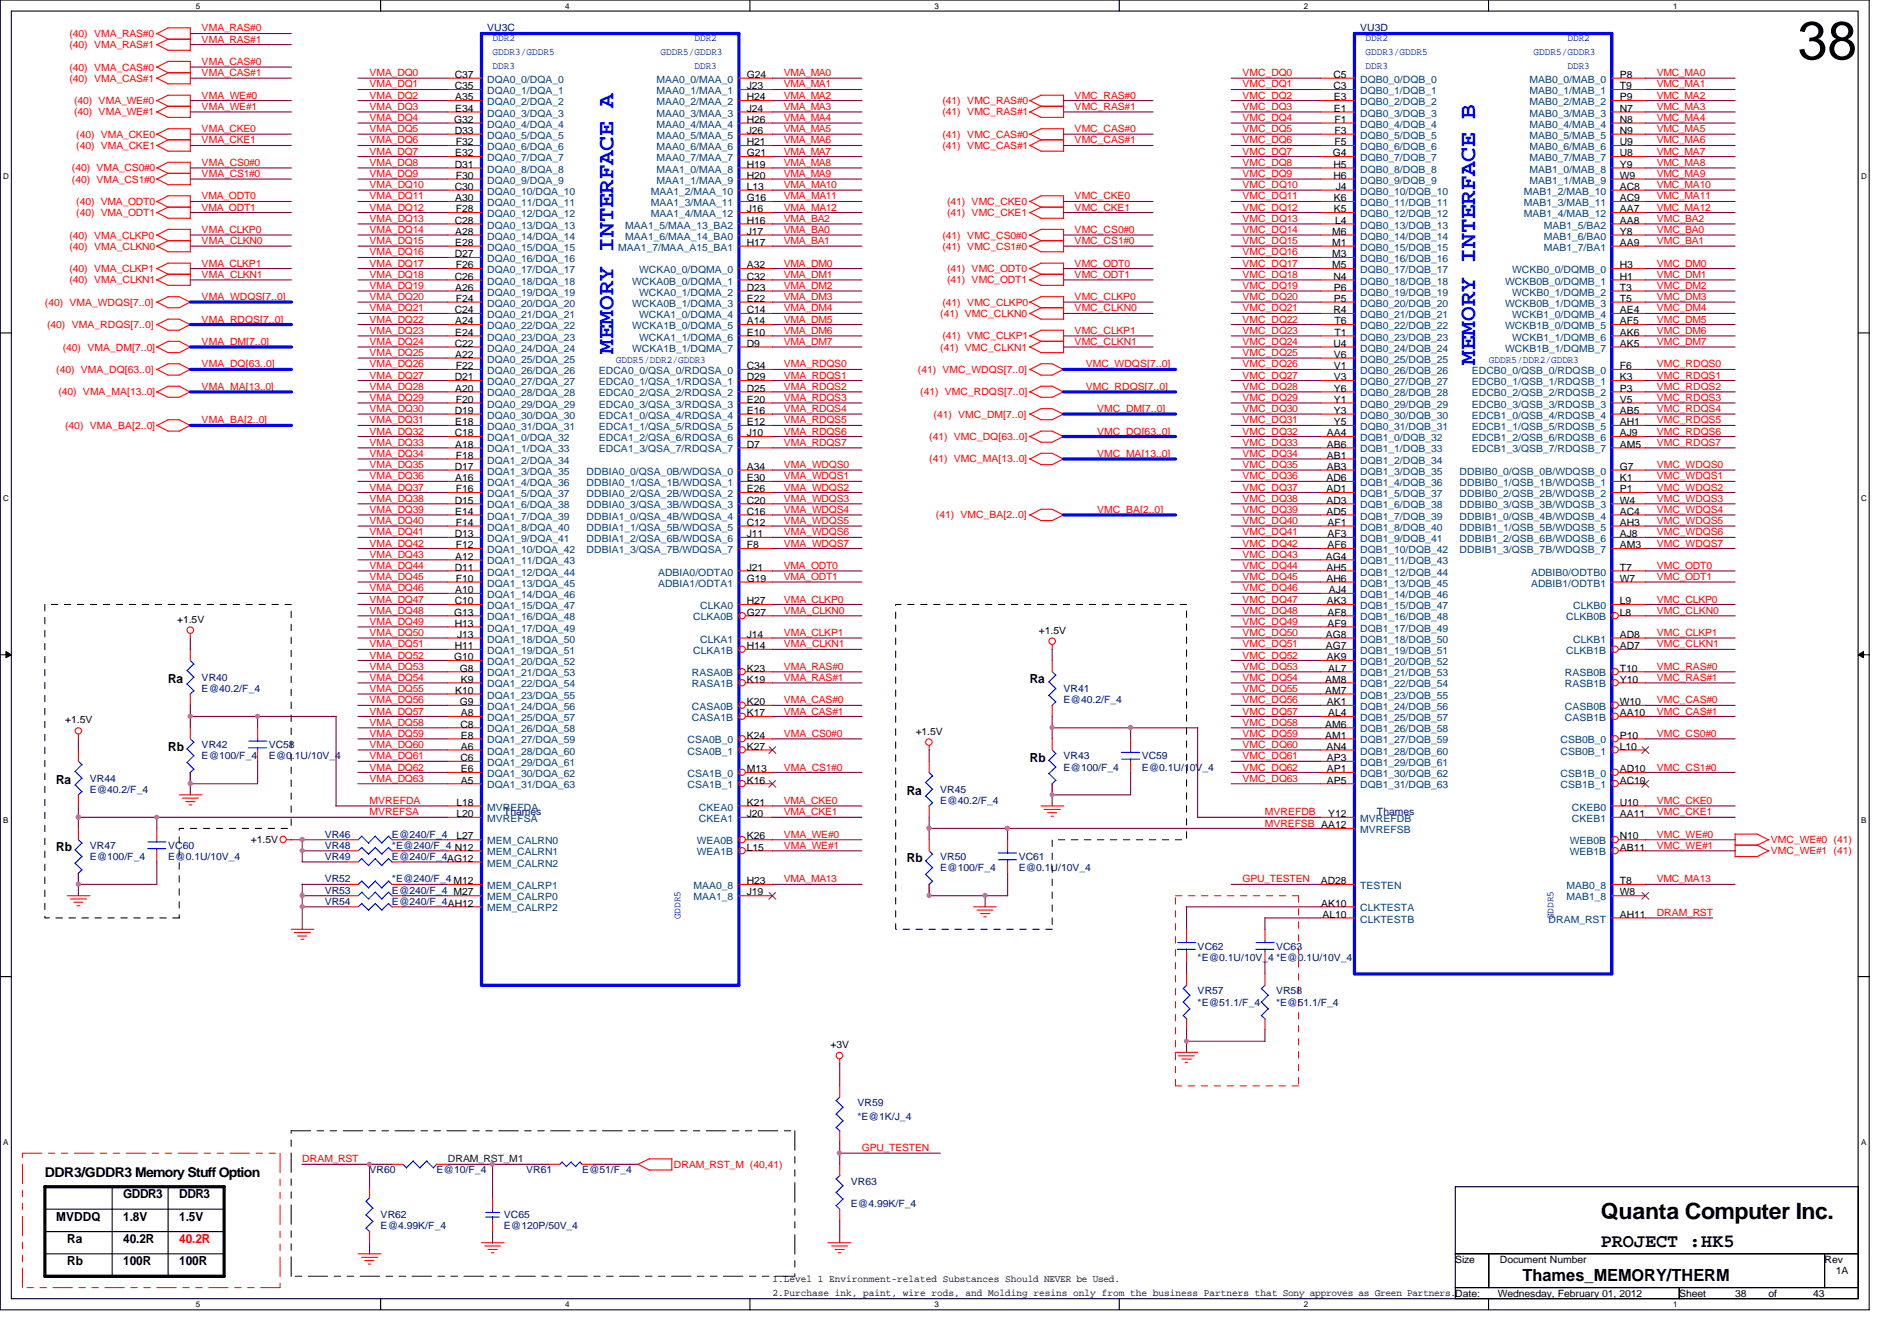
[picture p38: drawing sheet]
<svg xmlns="http://www.w3.org/2000/svg" width="297mm" height="210mm" viewBox="0 0 297 210" stroke-linecap="round" stroke-linejoin="round" font-family="sans-serif">
<defs><g id="words">
<text font-size="8.4" x="281.5" y="9.3">38</text>
<g font-size="3.7" fill="#00f">
<text x="96.1" y="55.4" transform="rotate(-90 96.1 55.4)">MEMORY INTERFACE A</text>
<text x="231" y="57.1" transform="rotate(-90 231 57.1)">MEMORY INTERFACE B</text>
</g>
<text font-size="3.5" x="250.7" y="190.8">Quanta Computer Inc.</text>
<text font-size="3" x="250.7" y="195.2">PROJECT :HK5</text>
<text font-size="2.6" x="238.4" y="200.4">Thames_MEMORY/THERM</text>
<text font-size="2.1" x="7" y="184.2">DDR3/GDDR3 Memory Stuff Option</text>
<g font-size="1.9">
<text x="26.3" y="107">Ra</text>
<text x="161.2" y="107">Ra</text>
<text x="26.3" y="117.5">Rb</text>
<text x="161.2" y="119.2">Rb</text>
<text x="8.8" y="122.7">Ra</text>
<text x="142" y="124.5">Ra</text>
<text x="8.8" y="133.3">Rb</text>
<text x="142" y="135">Rb</text>
<text x="8.8" y="191.1">MVDDQ</text>
<text x="19.3" y="187.6">GDDR3</text>
<text x="19.3" y="191.1">1.8V</text>
<text x="28.1" y="191.1">1.5V</text>
<text x="28.1" y="187.6">DDR3</text>
<text x="10.5" y="194.6">Ra</text>
<text x="19.3" y="194.6">40.2R</text>
<text x="10.5" y="198.1">Rb</text>
<text x="19.3" y="198.1">100R</text>
<text x="28.1" y="198.1">100R</text>
</g>
<text font-size="1.9" fill="#f00" x="28.1" y="194.6">40.2R</text>
<g font-size="1.6" fill="#f00">
<text x="10.9" y="5.8">(40) VMA_RAS#0</text>
<text x="31.6" y="4.9">VMA_RAS#0</text>
<text x="10.9" y="7.6">(40) VMA_RAS#1</text>
<text x="10.9" y="11">(40) VMA_CAS#0</text>
<text x="31.6" y="6.7">VMA_RAS#1</text>
<text x="31.6" y="11.9">VMA_CAS#1</text>
<text x="31.6" y="10.2">VMA_CAS#0</text>
<text x="57.9" y="11.9">VMA_DQ0</text>
<text x="122.7" y="11.9">VMA_MA0</text>
<text x="194.6" y="11.9">VMC_DQ0</text>
<text x="259.4" y="11.9">VMC_MA0</text>
<text x="10.9" y="12.8">(40) VMA_CAS#1</text>
<text x="11.6" y="16.3">(40) VMA_WE#0</text>
<text x="31.6" y="17.2">VMA_WE#1</text>
<text x="31.6" y="15.5">VMA_WE#0</text>
<text x="57.9" y="13.7">VMA_DQ1</text>
<text x="57.9" y="15.5">VMA_DQ2</text>
<text x="57.9" y="17.2">VMA_DQ3</text>
<text x="122.7" y="13.7">VMA_MA1</text>
<text x="122.7" y="15.5">VMA_MA2</text>
<text x="122.7" y="17.2">VMA_MA3</text>
<text x="147.6" y="16.3">(41) VMC_RAS#0</text>
<text x="168.3" y="17.2">VMC_RAS#1</text>
<text x="168.3" y="15.5">VMC_RAS#0</text>
<text x="194.6" y="13.7">VMC_DQ1</text>
<text x="194.6" y="15.5">VMC_DQ2</text>
<text x="194.6" y="17.2">VMC_DQ3</text>
<text x="259.4" y="13.7">VMC_MA1</text>
<text x="259.4" y="15.5">VMC_MA2</text>
<text x="259.4" y="17.2">VMC_MA3</text>
<text x="11.6" y="18.1">(40) VMA_WE#1</text>
<text x="11.9" y="21.6">(40) VMA_CKE0</text>
<text x="11.9" y="23.3">(40) VMA_CKE1</text>
<text x="31.6" y="20.7">VMA_CKE0</text>
<text x="31.6" y="22.4">VMA_CKE1</text>
<text x="57.9" y="19">VMA_DQ4</text>
<text x="57.9" y="20.7">VMA_DQ5</text>
<text x="57.9" y="22.4">VMA_DQ6</text>
<text x="122.7" y="19">VMA_MA4</text>
<text x="122.7" y="20.7">VMA_MA5</text>
<text x="122.7" y="22.4">VMA_MA6</text>
<text x="147.6" y="23.3">(41) VMC_CAS#1</text>
<text x="147.6" y="21.6">(41) VMC_CAS#0</text>
<text x="147.6" y="18.1">(41) VMC_RAS#1</text>
<text x="168.3" y="22.4">VMC_CAS#1</text>
<text x="168.3" y="20.7">VMC_CAS#0</text>
<text x="194.6" y="19">VMC_DQ4</text>
<text x="194.6" y="20.7">VMC_DQ5</text>
<text x="194.6" y="22.4">VMC_DQ6</text>
<text x="259.4" y="20.7">VMC_MA5</text>
<text x="259.4" y="22.4">VMC_MA6</text>
<text x="259.4" y="19">VMC_MA4</text>
<text x="11.3" y="26.8">(40) VMA_CS0#0</text>
<text x="11.3" y="28.6">(40) VMA_CS1#0</text>
<text x="31.6" y="27.7">VMA_CS1#0</text>
<text x="31.6" y="26">VMA_CS0#0</text>
<text x="57.9" y="24.2">VMA_DQ7</text>
<text x="57.9" y="26">VMA_DQ8</text>
<text x="57.9" y="27.7">VMA_DQ9</text>
<text x="57.9" y="29.5">VMA_DQ10</text>
<text x="122.7" y="24.2">VMA_MA7</text>
<text x="122.7" y="26">VMA_MA8</text>
<text x="122.7" y="27.7">VMA_MA9</text>
<text x="122.7" y="29.5">VMA_MA10</text>
<text x="194.6" y="24.2">VMC_DQ7</text>
<text x="194.6" y="26">VMC_DQ8</text>
<text x="194.6" y="27.7">VMC_DQ9</text>
<text x="194.6" y="29.5">VMC_DQ10</text>
<text x="259.4" y="29.5">VMC_MA10</text>
<text x="259.4" y="24.2">VMC_MA7</text>
<text x="259.4" y="26">VMC_MA8</text>
<text x="259.4" y="27.7">VMC_MA9</text>
<text x="11.9" y="32.1">(40) VMA_ODT0</text>
<text x="11.9" y="33.9">(40) VMA_ODT1</text>
<text x="31.6" y="33">VMA_ODT1</text>
<text x="31.6" y="31.2">VMA_ODT0</text>
<text x="57.9" y="33">VMA_DQ12</text>
<text x="57.9" y="34.7">VMA_DQ13</text>
<text x="57.9" y="31.2">VMA_DQ11</text>
<text x="122.7" y="31.2">VMA_MA11</text>
<text x="122.7" y="33">VMA_MA12</text>
<text x="122.7" y="34.7">VMA_BA2</text>
<text x="148.3" y="32.1">(41) VMC_CKE0</text>
<text x="148.3" y="33.9">(41) VMC_CKE1</text>
<text x="168.3" y="31.2">VMC_CKE0</text>
<text x="168.3" y="33">VMC_CKE1</text>
<text x="194.6" y="34.7">VMC_DQ13</text>
<text x="194.6" y="31.2">VMC_DQ11</text>
<text x="194.6" y="33">VMC_DQ12</text>
<text x="259.4" y="31.2">VMC_MA11</text>
<text x="259.4" y="33">VMC_MA12</text>
<text x="259.4" y="34.7">VMC_BA2</text>
<text x="10.9" y="39.1">(40) VMA_CLKN0</text>
<text x="10.9" y="37.3">(40) VMA_CLKP0</text>
<text x="31.6" y="38.2">VMA_CLKN0</text>
<text x="31.6" y="36.5">VMA_CLKP0</text>
<text x="31.6" y="41.7">VMA_CLKP1</text>
<text x="57.9" y="36.5">VMA_DQ14</text>
<text x="57.9" y="38.2">VMA_DQ15</text>
<text x="57.9" y="40">VMA_DQ16</text>
<text x="57.9" y="41.7">VMA_DQ17</text>
<text x="122.7" y="41.7">VMA_DM0</text>
<text x="122.7" y="38.2">VMA_BA1</text>
<text x="122.7" y="36.5">VMA_BA0</text>
<text x="147.6" y="39.1">(41) VMC_CS1#0</text>
<text x="147.6" y="37.3">(41) VMC_CS0#0</text>
<text x="168.3" y="38.2">VMC_CS1#0</text>
<text x="168.3" y="36.5">VMC_CS0#0</text>
<text x="168.3" y="41.7">VMC_ODT0</text>
<text x="194.6" y="36.5">VMC_DQ14</text>
<text x="194.6" y="38.2">VMC_DQ15</text>
<text x="194.6" y="40">VMC_DQ16</text>
<text x="194.6" y="41.7">VMC_DQ17</text>
<text x="259.4" y="41.7">VMC_DM0</text>
<text x="259.4" y="38.2">VMC_BA1</text>
<text x="259.4" y="36.5">VMC_BA0</text>
<text x="7" y="47.9">(40) VMA_WDQS[7..0]</text>
<text x="10.9" y="42.6">(40) VMA_CLKP1</text>
<text x="10.9" y="44.4">(40) VMA_CLKN1</text>
<text x="31.6" y="47">VMA_WDQS[7..0]</text>
<text x="31.6" y="43.5">VMA_CLKN1</text>
<text x="57.9" y="43.5">VMA_DQ18</text>
<text x="57.9" y="45.3">VMA_DQ19</text>
<text x="57.9" y="47">VMA_DQ20</text>
<text x="122.7" y="43.5">VMA_DM1</text>
<text x="122.7" y="45.3">VMA_DM2</text>
<text x="122.7" y="47">VMA_DM3</text>
<text x="147.6" y="47.9">(41) VMC_CLKP0</text>
<text x="148.3" y="42.6">(41) VMC_ODT0</text>
<text x="148.3" y="44.4">(41) VMC_ODT1</text>
<text x="168.3" y="43.5">VMC_ODT1</text>
<text x="168.3" y="47">VMC_CLKP0</text>
<text x="194.6" y="45.3">VMC_DQ19</text>
<text x="194.6" y="47">VMC_DQ20</text>
<text x="194.6" y="43.5">VMC_DQ18</text>
<text x="259.4" y="47">VMC_DM3</text>
<text x="259.4" y="43.5">VMC_DM1</text>
<text x="259.4" y="45.3">VMC_DM2</text>
<text x="7.4" y="51.4">(40) VMA_RDQS[7..0]</text>
<text x="31.6" y="50.5">VMA_RDQS[7..0]</text>
<text x="57.9" y="48.7">VMA_DQ21</text>
<text x="57.9" y="50.5">VMA_DQ22</text>
<text x="57.9" y="52.2">VMA_DQ23</text>
<text x="122.7" y="48.7">VMA_DM4</text>
<text x="122.7" y="50.5">VMA_DM5</text>
<text x="122.7" y="52.2">VMA_DM6</text>
<text x="147.2" y="49.6">(41) VMC_CLKN0</text>
<text x="147.6" y="53.1">(41) VMC_CLKP1</text>
<text x="168.3" y="48.7">VMC_CLKN0</text>
<text x="168.3" y="52.2">VMC_CLKP1</text>
<text x="194.6" y="48.7">VMC_DQ21</text>
<text x="194.6" y="50.5">VMC_DQ22</text>
<text x="194.6" y="52.2">VMC_DQ23</text>
<text x="259.4" y="48.7">VMC_DM4</text>
<text x="259.4" y="50.5">VMC_DM5</text>
<text x="259.4" y="52.2">VMC_DM6</text>
<text x="8.8" y="58.4">(40) VMA_DQ[63..0]</text>
<text x="9.8" y="54.9">(40) VMA_DM[7..0]</text>
<text x="31.6" y="54">VMA_DM[7..0]</text>
<text x="31.6" y="57.5">VMA_DQ[63..0]</text>
<text x="57.9" y="54">VMA_DQ24</text>
<text x="57.9" y="55.8">VMA_DQ25</text>
<text x="57.9" y="57.5">VMA_DQ26</text>
<text x="57.9" y="59.3">VMA_DQ27</text>
<text x="122.7" y="59.3">VMA_RDQS1</text>
<text x="122.7" y="57.5">VMA_RDQS0</text>
<text x="122.7" y="54">VMA_DM7</text>
<text x="143.7" y="58.4">(41) VMC_WDQS[7..0]</text>
<text x="147.2" y="54.9">(41) VMC_CLKN1</text>
<text x="168.3" y="54">VMC_CLKN1</text>
<text x="170" y="57.5">VMC_WDQS[7..0]</text>
<text x="194.6" y="55.8">VMC_DQ25</text>
<text x="194.6" y="57.5">VMC_DQ26</text>
<text x="194.6" y="59.3">VMC_DQ27</text>
<text x="194.6" y="54">VMC_DQ24</text>
<text x="259.4" y="57.5">VMC_RDQS0</text>
<text x="259.4" y="54">VMC_DM7</text>
<text x="259.4" y="59.3">VMC_RDQS1</text>
<text x="9.1" y="61.9">(40) VMA_MA[13..0]</text>
<text x="31.6" y="61">VMA_MA[13..0]</text>
<text x="57.9" y="64.5">VMA_DQ30</text>
<text x="57.9" y="61">VMA_DQ28</text>
<text x="57.9" y="62.8">VMA_DQ29</text>
<text x="122.7" y="61">VMA_RDQS2</text>
<text x="122.7" y="62.8">VMA_RDQS3</text>
<text x="122.7" y="64.5">VMA_RDQS4</text>
<text x="144.1" y="61.9">(41) VMC_RDQS[7..0]</text>
<text x="146.2" y="65.4">(41) VMC_DM[7..0]</text>
<text x="170" y="61">VMC_RDQS[7..0]</text>
<text x="171.8" y="64.5">VMC_DM[7..0]</text>
<text x="194.6" y="64.5">VMC_DQ30</text>
<text x="194.6" y="61">VMC_DQ28</text>
<text x="194.6" y="62.8">VMC_DQ29</text>
<text x="259.4" y="61">VMC_RDQS2</text>
<text x="259.4" y="62.8">VMC_RDQS3</text>
<text x="259.4" y="64.5">VMC_RDQS4</text>
<text x="10.2" y="67.1">(40) VMA_BA[2..0]</text>
<text x="31.6" y="66.3">VMA_BA[2..0]</text>
<text x="57.9" y="66.3">VMA_DQ31</text>
<text x="57.9" y="68">VMA_DQ32</text>
<text x="57.9" y="69.8">VMA_DQ33</text>
<text x="57.9" y="71.5">VMA_DQ34</text>
<text x="122.7" y="66.3">VMA_RDQS5</text>
<text x="122.7" y="68">VMA_RDQS6</text>
<text x="122.7" y="69.8">VMA_RDQS7</text>
<text x="145.5" y="68.9">(41) VMC_DQ[63..0]</text>
<text x="171.8" y="68">VMC_DQ[63..0]</text>
<text x="171.8" y="71.5">VMC_MA[13..0]</text>
<text x="194.6" y="66.3">VMC_DQ31</text>
<text x="194.6" y="68">VMC_DQ32</text>
<text x="194.6" y="69.8">VMC_DQ33</text>
<text x="194.6" y="71.5">VMC_DQ34</text>
<text x="259.4" y="66.3">VMC_RDQS5</text>
<text x="259.4" y="68">VMC_RDQS6</text>
<text x="259.4" y="69.8">VMC_RDQS7</text>
<text x="57.9" y="73.3">VMA_DQ35</text>
<text x="57.9" y="75">VMA_DQ36</text>
<text x="57.9" y="76.8">VMA_DQ37</text>
<text x="122.7" y="75">VMA_WDQS1</text>
<text x="122.7" y="73.3">VMA_WDQS0</text>
<text x="122.7" y="76.8">VMA_WDQS2</text>
<text x="145.5" y="72.4">(41) VMC_MA[13..0]</text>
<text x="194.6" y="75">VMC_DQ36</text>
<text x="194.6" y="76.8">VMC_DQ37</text>
<text x="194.6" y="73.3">VMC_DQ35</text>
<text x="259.4" y="75">VMC_WDQS1</text>
<text x="259.4" y="76.8">VMC_WDQS2</text>
<text x="259.4" y="73.3">VMC_WDQS0</text>
<text x="57.9" y="78.5">VMA_DQ38</text>
<text x="57.9" y="80.3">VMA_DQ39</text>
<text x="57.9" y="82">VMA_DQ40</text>
<text x="57.9" y="83.8">VMA_DQ41</text>
<text x="122.7" y="83.8">VMA_WDQS6</text>
<text x="122.7" y="78.5">VMA_WDQS3</text>
<text x="122.7" y="80.3">VMA_WDQS4</text>
<text x="122.7" y="82">VMA_WDQS5</text>
<text x="146.6" y="81.2">(41) VMC_BA[2..0]</text>
<text x="171.8" y="80.3">VMC_BA[2..0]</text>
<text x="194.6" y="78.5">VMC_DQ38</text>
<text x="194.6" y="80.3">VMC_DQ39</text>
<text x="194.6" y="82">VMC_DQ40</text>
<text x="194.6" y="83.8">VMC_DQ41</text>
<text x="259.4" y="78.5">VMC_WDQS3</text>
<text x="259.4" y="80.3">VMC_WDQS4</text>
<text x="259.4" y="82">VMC_WDQS5</text>
<text x="259.4" y="83.8">VMC_WDQS6</text>
<text x="57.9" y="85.6">VMA_DQ42</text>
<text x="57.9" y="87.3">VMA_DQ43</text>
<text x="57.9" y="89.1">VMA_DQ44</text>
<text x="122.7" y="85.6">VMA_WDQS7</text>
<text x="122.7" y="89.1">VMA_ODT0</text>
<text x="194.6" y="87.3">VMC_DQ43</text>
<text x="194.6" y="89.1">VMC_DQ44</text>
<text x="194.6" y="85.6">VMC_DQ42</text>
<text x="259.4" y="89.1">VMC_ODT0</text>
<text x="259.4" y="85.6">VMC_WDQS7</text>
<text x="57.9" y="90.8">VMA_DQ45</text>
<text x="57.9" y="92.5">VMA_DQ46</text>
<text x="57.9" y="94.3">VMA_DQ47</text>
<text x="122.7" y="90.8">VMA_ODT1</text>
<text x="122.7" y="94.3">VMA_CLKP0</text>
<text x="194.6" y="90.8">VMC_DQ45</text>
<text x="194.6" y="92.5">VMC_DQ46</text>
<text x="194.6" y="94.3">VMC_DQ47</text>
<text x="259.4" y="90.8">VMC_ODT1</text>
<text x="259.4" y="94.3">VMC_CLKP0</text>
<text x="57.9" y="96.1">VMA_DQ48</text>
<text x="57.9" y="97.8">VMA_DQ49</text>
<text x="57.9" y="99.6">VMA_DQ50</text>
<text x="57.9" y="101.3">VMA_DQ51</text>
<text x="122.7" y="96.1">VMA_CLKN0</text>
<text x="122.7" y="101.3">VMA_CLKN1</text>
<text x="122.7" y="99.6">VMA_CLKP1</text>
<text x="194.6" y="97.8">VMC_DQ49</text>
<text x="194.6" y="99.6">VMC_DQ50</text>
<text x="194.6" y="101.3">VMC_DQ51</text>
<text x="194.6" y="96.1">VMC_DQ48</text>
<text x="259.4" y="96.1">VMC_CLKN0</text>
<text x="259.4" y="101.3">VMC_CLKN1</text>
<text x="259.4" y="99.6">VMC_CLKP1</text>
<text x="57.9" y="103.1">VMA_DQ52</text>
<text x="57.9" y="104.8">VMA_DQ53</text>
<text x="57.9" y="106.6">VMA_DQ54</text>
<text x="122.7" y="106.6">VMA_RAS#1</text>
<text x="122.7" y="104.8">VMA_RAS#0</text>
<text x="194.6" y="103.1">VMC_DQ52</text>
<text x="194.6" y="104.8">VMC_DQ53</text>
<text x="194.6" y="106.6">VMC_DQ54</text>
<text x="259.4" y="106.6">VMC_RAS#1</text>
<text x="259.4" y="104.8">VMC_RAS#0</text>
<text x="57.9" y="113.6">VMA_DQ58</text>
<text x="57.9" y="108.3">VMA_DQ55</text>
<text x="57.9" y="110.1">VMA_DQ56</text>
<text x="57.9" y="111.8">VMA_DQ57</text>
<text x="122.7" y="111.8">VMA_CAS#1</text>
<text x="122.7" y="110.1">VMA_CAS#0</text>
<text x="194.6" y="108.3">VMC_DQ55</text>
<text x="194.6" y="110.1">VMC_DQ56</text>
<text x="194.6" y="111.8">VMC_DQ57</text>
<text x="194.6" y="113.6">VMC_DQ58</text>
<text x="259.4" y="111.8">VMC_CAS#1</text>
<text x="259.4" y="110.1">VMC_CAS#0</text>
<text x="57.9" y="115.4">VMA_DQ59</text>
<text x="57.9" y="117.1">VMA_DQ60</text>
<text x="57.9" y="118.8">VMA_DQ61</text>
<text x="122.7" y="115.4">VMA_CS0#0</text>
<text x="194.6" y="115.4">VMC_DQ59</text>
<text x="194.6" y="117.1">VMC_DQ60</text>
<text x="194.6" y="118.8">VMC_DQ61</text>
<text x="259.4" y="115.4">VMC_CS0#0</text>
<text x="57.9" y="125.9">MVREFDA</text>
<text x="57.9" y="120.6">VMA_DQ62</text>
<text x="57.9" y="122.3">VMA_DQ63</text>
<text x="122.7" y="120.6">VMA_CS1#0</text>
<text x="122.7" y="125.9">VMA_CKE0</text>
<text x="194.6" y="120.6">VMC_DQ62</text>
<text x="194.6" y="122.3">VMC_DQ63</text>
<text x="259.4" y="120.6">VMC_CS1#0</text>
<text x="259.4" y="125.9">VMC_CKE0</text>
<text x="57.9" y="127.6">MVREFSA</text>
<text x="122.7" y="131.1">VMA_WE#0</text>
<text x="122.7" y="127.6">VMA_CKE1</text>
<text x="198.1" y="129.4">MVREFSB AA12</text>
<text x="198.1" y="127.6">MVREFDB</text>
<text x="259.4" y="131.1">VMC_WE#0</text>
<text x="259.4" y="127.6">VMC_CKE1</text>
<text x="277.3" y="132">VMC_WE#0 (41)</text>
<text x="122.7" y="132.9">VMA_WE#1</text>
<text x="259.4" y="132.9">VMC_WE#1</text>
<text x="277.3" y="133.7">VMC_WE#1 (41)</text>
<text x="122.7" y="138.1">VMA_MA13</text>
<text x="194.6" y="138.1">GPU_TESTEN</text>
<text x="259.4" y="143.4">DRAM_RST</text>
<text x="259.4" y="138.1">VMC_MA13</text>
<text x="47.3" y="181.9">DRAM_RST</text>
<text x="105.5" y="182.8">DRAM_RST_M (40,41)</text>
<text x="135" y="180.2">GPU_TESTEN</text>
</g>
<g font-size="1.6" fill="#000080">
<text x="76.3" y="4.9">VU3C</text>
<text x="213" y="4.9">VU3D</text>
<text x="31.6" y="106.6">VR40</text>
<text x="31.6" y="108.3">E@40.2/F_4</text>
<text x="166.5" y="108.3">VR41</text>
<text x="166.5" y="110.1">E@40.2/F_4</text>
<text x="31.6" y="117.1">VR42</text>
<text x="31.6" y="118.8">E@100/F_4</text>
<text x="42.1" y="117.1">VC58</text>
<text x="42.1" y="118.8">E@0.1U/10V_4</text>
<text x="166.5" y="118.8">VR43</text>
<text x="178.8" y="118.8">VC59</text>
<text x="14.1" y="122.3">VR44</text>
<text x="14.1" y="124.1">E@40.2/F_4</text>
<text x="147.2" y="124.1">VR45</text>
<text x="147.2" y="125.9">E@40.2/F_4</text>
<text x="166.5" y="120.6">E@100/F_4</text>
<text x="178.8" y="120.6">E@0.1U/10V_4</text>
<text x="50.8" y="131.1">VR46</text>
<text x="61.4" y="131.1">E@240/F_4</text>
<text x="78.9" y="127.6">Thames</text>
<text x="215.6" y="127.6">Thames</text>
<text x="14.1" y="132.9">VR47</text>
<text x="14.1" y="134.6">E@100/F_4</text>
<text x="26.3" y="132.9">VC60</text>
<text x="26.3" y="134.6">E@0.1U/10V_4</text>
<text x="50.8" y="132.9">VR48</text>
<text x="50.8" y="134.6">VR49</text>
<text x="61.4" y="132.9">*E@240/F_4 N12</text>
<text x="61.4" y="134.6">E@240/F_4AG12</text>
<text x="147.2" y="134.6">VR50</text>
<text x="147.2" y="136.4">E@100/F_4</text>
<text x="159.5" y="134.6">VC61</text>
<text x="159.5" y="136.4">E@0.1U/10V_4</text>
<text x="50.8" y="141.6">VR54</text>
<text x="50.8" y="138.1">VR52</text>
<text x="50.8" y="139.9">VR53</text>
<text x="61.4" y="141.6">E@240/F_4AH12</text>
<text x="61.4" y="138.1">*E@240/F_4 M12</text>
<text x="61.4" y="139.9">E@240/F_4 M27</text>
<text x="187.5" y="148.6">VC62</text>
<text x="199.8" y="148.6">VC63</text>
<text x="187.5" y="155.7">VR57</text>
<text x="187.5" y="150.4">*E@0.1U/10V_4 *E@0.1U/10V_4</text>
<text x="199.8" y="155.7">VR58</text>
<text x="187.5" y="157.4">*E@51.1/F_4</text>
<text x="199.8" y="157.4">*E@51.1/F_4</text>
<text x="134.3" y="173.2">VR59</text>
<text x="134.3" y="175.3">*E@1K/J_4</text>
<text x="57.9" y="183.7">VR60</text>
<text x="68.4" y="183.7">E@10/F_4</text>
<text x="82.4" y="183.7">VR61</text>
<text x="91.1" y="183.7">E@51/F_4</text>
<text x="133.2" y="185.5">VR63</text>
<text x="59.6" y="190.7">VR62</text>
<text x="78.9" y="190.7">VC65</text>
<text x="133.2" y="188.9">E@4.99K/F_4</text>
<text x="59.6" y="192.4">E@4.99K/F_4</text>
<text x="78.9" y="192.4">E@120P/50V_4</text>
</g>
<g font-size="1.6" fill="#00f">
<text x="77.1" y="6.5">DDR2</text>
<text x="77.1" y="8.6">GDDR3/GDDR5</text>
<text x="77.1" y="10.8">DDR3</text>
<text x="103.4" y="8.6">GDDR5/GDDR3</text>
<text x="108.8" y="6.5">DDR2</text>
<text x="108.8" y="10.8">DDR3</text>
<text x="213.8" y="6.5">DDR2</text>
<text x="213.8" y="8.6">GDDR3/GDDR5</text>
<text x="213.8" y="10.8">DDR3</text>
<text x="240.1" y="8.6">GDDR5/GDDR3</text>
<text x="245.4" y="6.5">DDR2</text>
<text x="245.4" y="10.8">DDR3</text>
<text x="96.4" y="56.8">GDDR5/DDR2/GDDR3</text>
<text x="233.1" y="56.8">GDDR5/DDR2/GDDR3</text>
<text x="106.5" y="143.9" transform="rotate(-90 106.5 143.9)">GDDR5</text>
<text x="243.2" y="143.9" transform="rotate(-90 243.2 143.9)">GDDR5</text>
</g>
<g font-size="1.6">
<text x="71.2" y="12.2">C37</text>
<text x="71.2" y="14">C35</text>
<text x="71.3" y="15.7">A35</text>
<text x="71.3" y="17.5">E34</text>
<text x="116.9" y="12.2">G24</text>
<text x="116.9" y="14">J23</text>
<text x="116.9" y="15.7">H24</text>
<text x="116.9" y="17.5">J24</text>
<text x="208.8" y="12.2">C5</text>
<text x="208.8" y="14">C3</text>
<text x="208.9" y="15.7">E3</text>
<text x="208.9" y="17.5">E1</text>
<text x="253.6" y="12.2">P8</text>
<text x="253.6" y="14">T9</text>
<text x="253.6" y="15.7">P9</text>
<text x="253.6" y="17.5">N7</text>
<text x="71.1" y="19.2">G32</text>
<text x="71.2" y="21">D33</text>
<text x="71.4" y="22.7">F32</text>
<text x="116.9" y="19.2">H26</text>
<text x="116.9" y="21">J26</text>
<text x="116.9" y="22.7">H21</text>
<text x="209" y="19.2">F1</text>
<text x="209" y="21">F3</text>
<text x="209" y="22.7">F5</text>
<text x="253.6" y="19.2">N8</text>
<text x="253.6" y="21">N9</text>
<text x="253.6" y="22.7">U9</text>
<text x="71.2" y="29.7">C30</text>
<text x="71.2" y="26.2">D31</text>
<text x="71.3" y="24.5">E32</text>
<text x="71.4" y="28">F30</text>
<text x="116.9" y="29.7">L13</text>
<text x="116.9" y="24.5">G21</text>
<text x="116.9" y="26.2">H19</text>
<text x="116.9" y="28">H20</text>
<text x="208.7" y="24.5">G4</text>
<text x="208.8" y="26.2">H5</text>
<text x="208.8" y="28">H6</text>
<text x="209.2" y="29.7">J4</text>
<text x="253.6" y="29.7">AC8</text>
<text x="253.6" y="24.5">U8</text>
<text x="253.6" y="26.2">Y9</text>
<text x="253.6" y="28">W9</text>
<text x="71.2" y="35">C28</text>
<text x="71.3" y="31.5">A30</text>
<text x="71.4" y="33.2">F28</text>
<text x="116.9" y="31.5">G16</text>
<text x="116.9" y="33.2">J16</text>
<text x="116.9" y="35">H16</text>
<text x="208.9" y="31.5">K6</text>
<text x="208.9" y="33.2">K5</text>
<text x="209.1" y="35">L4</text>
<text x="253.6" y="31.5">AC9</text>
<text x="253.6" y="33.2">AA7</text>
<text x="253.6" y="35">AA8</text>
<text x="71.2" y="40.3">D27</text>
<text x="71.3" y="36.7">A28</text>
<text x="71.3" y="38.5">E28</text>
<text x="71.4" y="42">F26</text>
<text x="116.9" y="42">A32</text>
<text x="116.9" y="36.7">J17</text>
<text x="116.9" y="38.5">H17</text>
<text x="208.6" y="36.7">M6</text>
<text x="208.6" y="38.5">M1</text>
<text x="208.6" y="40.3">M3</text>
<text x="208.6" y="42">M5</text>
<text x="253.6" y="42">H3</text>
<text x="253.6" y="36.7">Y8</text>
<text x="253.6" y="38.5">AA9</text>
<text x="71.2" y="43.8">C26</text>
<text x="71.3" y="45.5">A26</text>
<text x="71.4" y="47.2">F24</text>
<text x="116.9" y="43.8">C32</text>
<text x="116.9" y="45.5">D23</text>
<text x="116.9" y="47.2">E22</text>
<text x="208.8" y="43.8">N4</text>
<text x="208.9" y="45.5">P6</text>
<text x="208.9" y="47.2">P5</text>
<text x="253.6" y="43.8">H1</text>
<text x="253.6" y="45.5">T3</text>
<text x="253.6" y="47.2">T5</text>
<text x="71.2" y="49">C24</text>
<text x="71.3" y="50.8">A24</text>
<text x="71.3" y="52.5">E24</text>
<text x="116.9" y="49">C14</text>
<text x="116.9" y="50.8">A14</text>
<text x="116.9" y="52.5">E10</text>
<text x="208.8" y="49">R4</text>
<text x="209" y="50.8">T6</text>
<text x="209" y="52.5">T1</text>
<text x="253.6" y="49">AE4</text>
<text x="253.6" y="50.8">AF5</text>
<text x="253.6" y="52.5">AK6</text>
<text x="71.2" y="54.3">C22</text>
<text x="71.2" y="59.5">D21</text>
<text x="71.3" y="56">A22</text>
<text x="71.4" y="57.8">F22</text>
<text x="116.9" y="54.3">D9</text>
<text x="116.9" y="57.8">C34</text>
<text x="116.9" y="59.5">D29</text>
<text x="208.8" y="54.3">U4</text>
<text x="208.9" y="56">V6</text>
<text x="208.9" y="57.8">V1</text>
<text x="208.9" y="59.5">V3</text>
<text x="253.6" y="54.3">AK5</text>
<text x="253.6" y="57.8">F6</text>
<text x="253.6" y="59.5">K3</text>
<text x="71.2" y="64.8">D19</text>
<text x="71.3" y="61.3">A20</text>
<text x="71.4" y="63">F20</text>
<text x="116.9" y="61.3">D25</text>
<text x="116.9" y="63">E20</text>
<text x="116.9" y="64.8">E16</text>
<text x="208.9" y="61.3">Y6</text>
<text x="208.9" y="63">Y1</text>
<text x="208.9" y="64.8">Y3</text>
<text x="253.6" y="61.3">P3</text>
<text x="253.6" y="63">V5</text>
<text x="253.6" y="64.8">AB5</text>
<text x="71.2" y="68.3">C18</text>
<text x="71.3" y="66.5">E18</text>
<text x="71.3" y="70.1">A18</text>
<text x="71.4" y="71.8">F18</text>
<text x="116.9" y="66.5">E12</text>
<text x="116.9" y="68.3">J10</text>
<text x="116.9" y="70.1">D7</text>
<text x="207.8" y="68.3">AA4</text>
<text x="207.8" y="70.1">AB6</text>
<text x="207.8" y="71.8">AB1</text>
<text x="208.9" y="66.5">Y5</text>
<text x="253.6" y="66.5">AH1</text>
<text x="253.6" y="68.3">AJ9</text>
<text x="253.6" y="70.1">AM5</text>
<text x="71.2" y="73.5">D17</text>
<text x="71.3" y="75.3">A16</text>
<text x="71.4" y="77">F16</text>
<text x="116.9" y="73.5">A34</text>
<text x="116.9" y="75.3">E30</text>
<text x="116.9" y="77">E26</text>
<text x="207.7" y="75.3">AD6</text>
<text x="207.7" y="77">AD1</text>
<text x="207.8" y="73.5">AB3</text>
<text x="253.6" y="73.5">G7</text>
<text x="253.6" y="75.3">K1</text>
<text x="253.6" y="77">P1</text>
<text x="71.2" y="78.8">D15</text>
<text x="71.3" y="80.6">E14</text>
<text x="71.4" y="82.3">F14</text>
<text x="116.9" y="78.8">C20</text>
<text x="116.9" y="80.6">C16</text>
<text x="116.9" y="82.3">C12</text>
<text x="207.7" y="78.8">AD3</text>
<text x="207.7" y="80.6">AD5</text>
<text x="207.9" y="82.3">AF1</text>
<text x="253.6" y="78.8">W4</text>
<text x="253.6" y="80.6">AC4</text>
<text x="253.6" y="82.3">AH3</text>
<text x="71.2" y="84.1">D13</text>
<text x="71.2" y="89.3">D11</text>
<text x="71.3" y="87.6">A12</text>
<text x="71.4" y="85.8">F12</text>
<text x="116.9" y="89.3">J21</text>
<text x="116.9" y="84.1">J11</text>
<text x="116.9" y="85.8">F8</text>
<text x="207.6" y="87.6">AG4</text>
<text x="207.7" y="89.3">AH5</text>
<text x="207.9" y="84.1">AF3</text>
<text x="207.9" y="85.8">AF6</text>
<text x="253.6" y="89.3">T7</text>
<text x="253.6" y="84.1">AJ8</text>
<text x="253.6" y="85.8">AM3</text>
<text x="71.2" y="94.6">C10</text>
<text x="71.3" y="92.8">A10</text>
<text x="71.4" y="91.1">F10</text>
<text x="116.9" y="94.6">H27</text>
<text x="116.9" y="91.1">G19</text>
<text x="207.7" y="91.1">AH6</text>
<text x="207.8" y="94.6">AK3</text>
<text x="208.1" y="92.8">AJ4</text>
<text x="253.6" y="94.6">L9</text>
<text x="253.6" y="91.1">W7</text>
<text x="27.7" y="97.5">+1.5V</text>
<text x="71.1" y="96.4">G13</text>
<text x="71.2" y="98.1">H13</text>
<text x="71.2" y="101.6">H11</text>
<text x="71.6" y="99.8">J13</text>
<text x="116.9" y="96.4">G27</text>
<text x="116.9" y="99.8">J14</text>
<text x="116.9" y="101.6">H14</text>
<text x="162.7" y="99.2">+1.5V</text>
<text x="207.6" y="99.8">AG8</text>
<text x="207.6" y="101.6">AG7</text>
<text x="207.9" y="96.4">AF8</text>
<text x="207.9" y="98.1">AF9</text>
<text x="253.6" y="96.4">L8</text>
<text x="253.6" y="99.8">AD8</text>
<text x="253.6" y="101.6">AD7</text>
<text x="71.1" y="103.3">G10</text>
<text x="72" y="105.1">G8</text>
<text x="72.2" y="106.8">K9</text>
<text x="116.9" y="105.1">K23</text>
<text x="116.9" y="106.8">K19</text>
<text x="207.5" y="106.8">AM8</text>
<text x="207.8" y="103.3">AK9</text>
<text x="208" y="105.1">AL7</text>
<text x="253.6" y="105.1">T10</text>
<text x="253.6" y="106.8">Y10</text>
<text x="10.2" y="113.2">+1.5V</text>
<text x="71.3" y="108.6">K10</text>
<text x="72" y="110.4">G9</text>
<text x="72.1" y="113.9">C8</text>
<text x="72.2" y="112.1">A8</text>
<text x="116.9" y="110.4">K20</text>
<text x="116.9" y="112.1">K17</text>
<text x="207.5" y="108.6">AM7</text>
<text x="207.5" y="113.9">AM6</text>
<text x="207.8" y="110.4">AK1</text>
<text x="208" y="112.1">AL4</text>
<text x="253.6" y="110.4">W10</text>
<text x="253.6" y="112.1">AA10</text>
<text x="72.1" y="119.1">C6</text>
<text x="72.2" y="115.6">E8</text>
<text x="72.2" y="117.3">A6</text>
<text x="116.9" y="115.6">K24</text>
<text x="116.9" y="117.3">K27</text>
<text x="143.4" y="115">+1.5V</text>
<text x="207.5" y="115.6">AM1</text>
<text x="207.7" y="117.3">AN4</text>
<text x="207.8" y="119.1">AP3</text>
<text x="253.6" y="115.6">P10</text>
<text x="253.6" y="117.3">L10</text>
<text x="72.2" y="120.9">E6</text>
<text x="72.2" y="122.6">A5</text>
<text x="116.9" y="120.9">M13</text>
<text x="116.9" y="122.6">K16</text>
<text x="207.8" y="120.9">AP1</text>
<text x="207.8" y="122.6">AP5</text>
<text x="253.6" y="120.9">AD10</text>
<text x="253.6" y="122.6">AC10</text>
<text x="39.3" y="132">+1.5V</text>
<text x="71.5" y="126.1">L18</text>
<text x="71.5" y="127.9">L20</text>
<text x="71.5" y="131.4">L27</text>
<text x="116.9" y="126.1">K21</text>
<text x="116.9" y="127.9">J20</text>
<text x="116.9" y="131.4">K26</text>
<text x="208" y="127.9">Y12</text>
<text x="253.6" y="126.1">U10</text>
<text x="253.6" y="127.9">AA11</text>
<text x="253.6" y="131.4">N10</text>
<text x="116.9" y="133.1">L15</text>
<text x="253.6" y="133.1">AB11</text>
<text x="116.9" y="138.4">H23</text>
<text x="116.9" y="140.2">J19</text>
<text x="206.8" y="138.4">AD28</text>
<text x="206.9" y="141.9">AK10</text>
<text x="207.1" y="143.6">AL10</text>
<text x="253.6" y="143.6">AH11</text>
<text x="253.6" y="138.4">T8</text>
<text x="253.6" y="140.2">W8</text>
<text x="130" y="164.1">+3V</text>
<text x="227.9" y="197.7">Size</text>
<text x="234.9" y="197.7">Document Number</text>
<text x="285.7" y="197.7">Rev</text>
<text x="120.9" y="200.7">1.Level 1 Environment-related Substances Should NEVER be Used.</text>
<text x="120.9" y="202.9">2.Purchase ink, paint, wire rods, and Molding resins only from the business Partners that Sony approves as Green Partners.Date:</text>
<text x="234.5" y="203">Wednesday, February 01, 2012</text>
<text x="262.9" y="203">Sheet</text>
<text x="271.7" y="203">38</text>
<text x="276.9" y="203">of</text>
<text x="283.9" y="203">43</text>
<text x="287.4" y="199.5">1A</text>
</g>
<g font-size="1.6" fill="#004080">
<text x="76.3" y="13">DQA0_0/DQA_0</text>
<text x="76.3" y="14.7">DQA0_1/DQA_1</text>
<text x="76.3" y="16.5">DQA0_2/DQA_2</text>
<text x="102.8" y="13">MAA0_0/MAA_0</text>
<text x="102.8" y="14.7">MAA0_1/MAA_1</text>
<text x="102.8" y="16.5">MAA0_2/MAA_2</text>
<text x="213" y="13">DQB0_0/DQB_0</text>
<text x="213" y="14.7">DQB0_1/DQB_1</text>
<text x="213" y="16.5">DQB0_2/DQB_2</text>
<text x="239.5" y="13">MAB0_0/MAB_0</text>
<text x="239.5" y="14.7">MAB0_1/MAB_1</text>
<text x="239.5" y="16.5">MAB0_2/MAB_2</text>
<text x="76.3" y="18.2">DQA0_3/DQA_3</text>
<text x="76.3" y="20">DQA0_4/DQA_4</text>
<text x="76.3" y="21.7">DQA0_5/DQA_5</text>
<text x="76.3" y="23.5">DQA0_6/DQA_6</text>
<text x="102.8" y="18.2">MAA0_3/MAA_3</text>
<text x="102.8" y="20">MAA0_4/MAA_4</text>
<text x="102.8" y="21.7">MAA0_5/MAA_5</text>
<text x="102.8" y="23.5">MAA0_6/MAA_6</text>
<text x="213" y="18.2">DQB0_3/DQB_3</text>
<text x="213" y="20">DQB0_4/DQB_4</text>
<text x="213" y="21.7">DQB0_5/DQB_5</text>
<text x="213" y="23.5">DQB0_6/DQB_6</text>
<text x="239.5" y="18.2">MAB0_3/MAB_3</text>
<text x="239.5" y="20">MAB0_4/MAB_4</text>
<text x="239.5" y="21.7">MAB0_5/MAB_5</text>
<text x="239.5" y="23.5">MAB0_6/MAB_6</text>
<text x="76.3" y="25.2">DQA0_7/DQA_7</text>
<text x="76.3" y="27">DQA0_8/DQA_8</text>
<text x="76.3" y="28.7">DQA0_9/DQA_9</text>
<text x="102.8" y="25.2">MAA0_7/MAA_7</text>
<text x="102.8" y="27">MAA1_0/MAA_8</text>
<text x="102.8" y="28.7">MAA1_1/MAA_9</text>
<text x="213" y="25.2">DQB0_7/DQB_7</text>
<text x="213" y="27">DQB0_8/DQB_8</text>
<text x="213" y="28.7">DQB0_9/DQB_9</text>
<text x="239.5" y="25.2">MAB0_7/MAB_7</text>
<text x="239.5" y="27">MAB1_0/MAB_8</text>
<text x="239.5" y="28.7">MAB1_1/MAB_9</text>
<text x="76.3" y="30.5">DQA0_10/DQA_10</text>
<text x="76.3" y="32.3">DQA0_11/DQA_11</text>
<text x="76.3" y="34">DQA0_12/DQA_12</text>
<text x="76.3" y="35.8">DQA0_13/DQA_13</text>
<text x="97.9" y="35.8">MAA1_5/MAA_13_BA2</text>
<text x="101.9" y="30.5">MAA1_2/MAA_10</text>
<text x="101.9" y="32.3">MAA1_3/MAA_11</text>
<text x="101.9" y="34">MAA1_4/MAA_12</text>
<text x="213" y="30.5">DQB0_10/DQB_10</text>
<text x="213" y="32.3">DQB0_11/DQB_11</text>
<text x="213" y="34">DQB0_12/DQB_12</text>
<text x="213" y="35.8">DQB0_13/DQB_13</text>
<text x="238.6" y="30.5">MAB1_2/MAB_10</text>
<text x="238.6" y="32.3">MAB1_3/MAB_11</text>
<text x="238.6" y="34">MAB1_4/MAB_12</text>
<text x="241.7" y="35.8">MAB1_5/BA2</text>
<text x="76.3" y="37.5">DQA0_14/DQA_14</text>
<text x="76.3" y="39.2">DQA0_15/DQA_15</text>
<text x="76.3" y="41">DQA0_16/DQA_16</text>
<text x="96.8" y="39.2">MAA1_7/MAA_A15_BA1</text>
<text x="97.9" y="37.5">MAA1_6/MAA_14_BA0</text>
<text x="213" y="37.5">DQB0_14/DQB_14</text>
<text x="213" y="39.2">DQB0_15/DQB_15</text>
<text x="213" y="41">DQB0_16/DQB_16</text>
<text x="241.7" y="37.5">MAB1_6/BA0</text>
<text x="241.7" y="39.2">MAB1_7/BA1</text>
<text x="76.3" y="42.8">DQA0_17/DQA_17</text>
<text x="76.3" y="44.5">DQA0_18/DQA_18</text>
<text x="76.3" y="46.3">DQA0_19/DQA_19</text>
<text x="99" y="44.5">WCKA0B_0/DQMA_1</text>
<text x="100.1" y="42.8">WCKA0_0/DQMA_0</text>
<text x="100.1" y="46.3">WCKA0_1/DQMA_2</text>
<text x="213" y="42.8">DQB0_17/DQB_17</text>
<text x="213" y="44.5">DQB0_18/DQB_18</text>
<text x="213" y="46.3">DQB0_19/DQB_19</text>
<text x="235.7" y="44.5">WCKB0B_0/DQMB_1</text>
<text x="236.8" y="42.8">WCKB0_0/DQMB_0</text>
<text x="236.8" y="46.3">WCKB0_1/DQMB_2</text>
<text x="76.3" y="48">DQA0_20/DQA_20</text>
<text x="76.3" y="49.8">DQA0_21/DQA_21</text>
<text x="76.3" y="51.5">DQA0_22/DQA_22</text>
<text x="76.3" y="53.3">DQA0_23/DQA_23</text>
<text x="99" y="48">WCKA0B_1/DQMA_3</text>
<text x="99" y="51.5">WCKA1B_0/DQMA_5</text>
<text x="100.1" y="49.8">WCKA1_0/DQMA_4</text>
<text x="100.1" y="53.3">WCKA1_1/DQMA_6</text>
<text x="213" y="48">DQB0_20/DQB_20</text>
<text x="213" y="49.8">DQB0_21/DQB_21</text>
<text x="213" y="51.5">DQB0_22/DQB_22</text>
<text x="213" y="53.3">DQB0_23/DQB_23</text>
<text x="235.7" y="48">WCKB0B_1/DQMB_3</text>
<text x="235.7" y="51.5">WCKB1B_0/DQMB_5</text>
<text x="236.8" y="49.8">WCKB1_0/DQMB_4</text>
<text x="236.8" y="53.3">WCKB1_1/DQMB_6</text>
<text x="76.3" y="55">DQA0_24/DQA_24</text>
<text x="76.3" y="56.8">DQA0_25/DQA_25</text>
<text x="76.3" y="58.5">DQA0_26/DQA_26</text>
<text x="93.8" y="58.5">EDCA0_0/QSA_0/RDQSA_0</text>
<text x="99" y="55">WCKA1B_1/DQMA_7</text>
<text x="213" y="55">DQB0_24/DQB_24</text>
<text x="213" y="56.8">DQB0_25/DQB_25</text>
<text x="213" y="58.5">DQB0_26/DQB_26</text>
<text x="230.5" y="58.5">EDCB0_0/QSB_0/RDQSB_0</text>
<text x="235.7" y="55">WCKB1B_1/DQMB_7</text>
<text x="76.3" y="60.3">DQA0_27/DQA_27</text>
<text x="76.3" y="62.1">DQA0_28/DQA_28</text>
<text x="76.3" y="63.8">DQA0_29/DQA_29</text>
<text x="76.3" y="65.5">DQA0_30/DQA_30</text>
<text x="93.8" y="60.3">EDCA0_1/QSA_1/RDQSA_1</text>
<text x="93.8" y="62.1">EDCA0_2/QSA_2/RDQSA_2</text>
<text x="93.8" y="63.8">EDCA0_3/QSA_3/RDQSA_3</text>
<text x="93.8" y="65.5">EDCA1_0/QSA_4/RDQSA_4</text>
<text x="213" y="60.3">DQB0_27/DQB_27</text>
<text x="213" y="62.1">DQB0_28/DQB_28</text>
<text x="213" y="63.8">DQB0_29/DQB_29</text>
<text x="213" y="65.5">DQB0_30/DQB_30</text>
<text x="230.5" y="60.3">EDCB0_1/QSB_1/RDQSB_1</text>
<text x="230.5" y="62.1">EDCB0_2/QSB_2/RDQSB_2</text>
<text x="230.5" y="63.8">EDCB0_3/QSB_3/RDQSB_3</text>
<text x="230.5" y="65.5">EDCB1_0/QSB_4/RDQSB_4</text>
<text x="76.3" y="67.3">DQA0_31/DQA_31</text>
<text x="76.3" y="69">DQA1_0/DQA_32</text>
<text x="76.3" y="70.8">DQA1_1/DQA_33</text>
<text x="93.8" y="67.3">EDCA1_1/QSA_5/RDQSA_5</text>
<text x="93.8" y="69">EDCA1_2/QSA_6/RDQSA_6</text>
<text x="93.8" y="70.8">EDCA1_3/QSA_7/RDQSA_7</text>
<text x="213" y="67.3">DQB0_31/DQB_31</text>
<text x="213" y="69">DQB1_0/DQB_32</text>
<text x="213" y="70.8">DQB1_1/DQB_33</text>
<text x="230.5" y="67.3">EDCB1_1/QSB_5/RDQSB_5</text>
<text x="230.5" y="69">EDCB1_2/QSB_6/RDQSB_6</text>
<text x="230.5" y="70.8">EDCB1_3/QSB_7/RDQSB_7</text>
<text x="76.3" y="72.6">DQA1_2/DQA_34</text>
<text x="76.3" y="74.3">DQA1_3/DQA_35</text>
<text x="76.3" y="76.1">DQA1_4/DQA_36</text>
<text x="76.3" y="77.8">DQA1_5/DQA_37</text>
<text x="91.9" y="74.3">DDBIA0_0/QSA_0B/WDQSA_0</text>
<text x="91.9" y="76.1">DDBIA0_1/QSA_1B/WDQSA_1</text>
<text x="91.9" y="77.8">DDBIA0_2/QSA_2B/WDQSA_2</text>
<text x="213" y="72.6">DQB1_2/DQB_34</text>
<text x="213" y="74.3">DQB1_3/DQB_35</text>
<text x="213" y="76.1">DQB1_4/DQB_36</text>
<text x="213" y="77.8">DQB1_5/DQB_37</text>
<text x="228.6" y="74.3">DDBIB0_0/QSB_0B/WDQSB_0</text>
<text x="228.6" y="76.1">DDBIB0_1/QSB_1B/WDQSB_1</text>
<text x="228.6" y="77.8">DDBIB0_2/QSB_2B/WDQSB_2</text>
<text x="76.3" y="79.6">DQA1_6/DQA_38</text>
<text x="76.3" y="81.3">DQA1_7/DQA_39</text>
<text x="76.3" y="83.1">DQA1_8/DQA_40</text>
<text x="91.9" y="79.6">DDBIA0_3/QSA_3B/WDQSA_3</text>
<text x="91.9" y="81.3">DDBIA1_0/QSA_4B/WDQSA_4</text>
<text x="91.9" y="83.1">DDBIA1_1/QSA_5B/WDQSA_5</text>
<text x="213" y="79.6">DQB1_6/DQB_38</text>
<text x="213" y="81.3">DQB1_7/DQB_39</text>
<text x="213" y="83.1">DQB1_8/DQB_40</text>
<text x="228.6" y="79.6">DDBIB0_3/QSB_3B/WDQSB_3</text>
<text x="228.6" y="81.3">DDBIB1_0/QSB_4B/WDQSB_4</text>
<text x="228.6" y="83.1">DDBIB1_1/QSB_5B/WDQSB_5</text>
<text x="76.3" y="84.8">DQA1_9/DQA_41</text>
<text x="76.3" y="86.6">DQA1_10/DQA_42</text>
<text x="76.3" y="88.3">DQA1_11/DQA_43</text>
<text x="91.9" y="84.8">DDBIA1_2/QSA_6B/WDQSA_6</text>
<text x="91.9" y="86.6">DDBIA1_3/QSA_7B/WDQSA_7</text>
<text x="213" y="84.8">DQB1_9/DQB_41</text>
<text x="213" y="86.6">DQB1_10/DQB_42</text>
<text x="213" y="88.3">DQB1_11/DQB_43</text>
<text x="228.6" y="84.8">DDBIB1_2/QSB_6B/WDQSB_6</text>
<text x="228.6" y="86.6">DDBIB1_3/QSB_7B/WDQSB_7</text>
<text x="76.3" y="90.1">DQA1_12/DQA_44</text>
<text x="76.3" y="91.8">DQA1_13/DQA_45</text>
<text x="76.3" y="93.6">DQA1_14/DQA_46</text>
<text x="76.3" y="95.3">DQA1_15/DQA_47</text>
<text x="103" y="90.1">ADBIA0/ODTA0</text>
<text x="103" y="91.8">ADBIA1/ODTA1</text>
<text x="109.6" y="95.3">CLKA0</text>
<text x="213" y="90.1">DQB1_12/DQB_44</text>
<text x="213" y="91.8">DQB1_13/DQB_45</text>
<text x="213" y="93.6">DQB1_14/DQB_46</text>
<text x="213" y="95.3">DQB1_15/DQB_47</text>
<text x="239.7" y="90.1">ADBIB0/ODTB0</text>
<text x="239.7" y="91.8">ADBIB1/ODTB1</text>
<text x="246.3" y="95.3">CLKB0</text>
<text x="76.3" y="97.1">DQA1_16/DQA_48</text>
<text x="76.3" y="98.8">DQA1_17/DQA_49</text>
<text x="76.3" y="100.6">DQA1_18/DQA_50</text>
<text x="108.5" y="97.1">CLKA0B</text>
<text x="109.6" y="100.6">CLKA1</text>
<text x="213" y="97.1">DQB1_16/DQB_48</text>
<text x="213" y="98.8">DQB1_17/DQB_49</text>
<text x="213" y="100.6">DQB1_18/DQB_50</text>
<text x="245.2" y="97.1">CLKB0B</text>
<text x="246.3" y="100.6">CLKB1</text>
<text x="76.3" y="102.4">DQA1_19/DQA_51</text>
<text x="76.3" y="104.1">DQA1_20/DQA_52</text>
<text x="76.3" y="105.9">DQA1_21/DQA_53</text>
<text x="76.3" y="107.6">DQA1_22/DQA_54</text>
<text x="108.3" y="105.9">RASA0B</text>
<text x="108.3" y="107.6">RASA1B</text>
<text x="108.5" y="102.4">CLKA1B</text>
<text x="213" y="102.4">DQB1_19/DQB_51</text>
<text x="213" y="104.1">DQB1_20/DQB_52</text>
<text x="213" y="105.9">DQB1_21/DQB_53</text>
<text x="213" y="107.6">DQB1_22/DQB_54</text>
<text x="245" y="105.9">RASB0B</text>
<text x="245" y="107.6">RASB1B</text>
<text x="245.2" y="102.4">CLKB1B</text>
<text x="76.3" y="109.3">DQA1_23/DQA_55</text>
<text x="76.3" y="111.1">DQA1_24/DQA_56</text>
<text x="76.3" y="112.9">DQA1_25/DQA_57</text>
<text x="108.3" y="111.1">CASA0B</text>
<text x="108.3" y="112.9">CASA1B</text>
<text x="213" y="109.3">DQB1_23/DQB_55</text>
<text x="213" y="111.1">DQB1_24/DQB_56</text>
<text x="213" y="112.9">DQB1_25/DQB_57</text>
<text x="245" y="111.1">CASB0B</text>
<text x="245" y="112.9">CASB1B</text>
<text x="76.3" y="114.6">DQA1_26/DQA_58</text>
<text x="76.3" y="116.4">DQA1_27/DQA_59</text>
<text x="76.3" y="118.1">DQA1_28/DQA_60</text>
<text x="76.3" y="119.9">DQA1_29/DQA_61</text>
<text x="107.7" y="116.4">CSA0B_0</text>
<text x="107.7" y="118.1">CSA0B_1</text>
<text x="213" y="114.6">DQB1_26/DQB_58</text>
<text x="213" y="116.4">DQB1_27/DQB_59</text>
<text x="213" y="118.1">DQB1_28/DQB_60</text>
<text x="213" y="119.9">DQB1_29/DQB_61</text>
<text x="244.3" y="116.4">CSB0B_0</text>
<text x="244.3" y="118.1">CSB0B_1</text>
<text x="76.3" y="121.6">DQA1_30/DQA_62</text>
<text x="76.3" y="123.4">DQA1_31/DQA_63</text>
<text x="107.7" y="121.6">CSA1B_0</text>
<text x="107.7" y="123.4">CSA1B_1</text>
<text x="213" y="121.6">DQB1_30/DQB_62</text>
<text x="213" y="123.4">DQB1_31/DQB_63</text>
<text x="244.3" y="121.6">CSB1B_0</text>
<text x="244.3" y="123.4">CSB1B_1</text>
<text x="76.3" y="126.9">MVREFDA</text>
<text x="76.3" y="128.7">MVREFSA</text>
<text x="109.4" y="126.9">CKEA0</text>
<text x="109.4" y="128.7">CKEA1</text>
<text x="213" y="128.7">MVREFDB</text>
<text x="213" y="130.4">MVREFSB</text>
<text x="246.1" y="126.9">CKEB0</text>
<text x="246.1" y="128.7">CKEB1</text>
<text x="76.3" y="132.2">MEM_CALRN0</text>
<text x="76.3" y="133.9">MEM_CALRN1</text>
<text x="76.3" y="135.6">MEM_CALRN2</text>
<text x="109.1" y="132.2">WEA0B</text>
<text x="109.1" y="133.9">WEA1B</text>
<text x="245.8" y="132.2">WEB0B</text>
<text x="245.8" y="133.9">WEB1B</text>
<text x="76.3" y="139.1">MEM_CALRP1</text>
<text x="76.3" y="140.9">MEM_CALRP0</text>
<text x="76.3" y="142.7">MEM_CALRP2</text>
<text x="108.6" y="139.1">MAA0_8</text>
<text x="108.6" y="140.9">MAA1_8</text>
<text x="213" y="139.1">TESTEN</text>
<text x="213" y="142.7">CLKTESTA</text>
<text x="245.3" y="139.1">MAB0_8</text>
<text x="245.3" y="140.9">MAB1_8</text>
<text x="213" y="144.4">CLKTESTB</text>
<text x="242.5" y="144.4">DRAM_RST</text>
</g>
<text font-size="1.6" fill="#004000" x="70.1" y="181.9">DRAM_RST_M1</text>
<g font-size="1.3">
<text x="30.7" y="1.4">5</text>
<text x="88.5" y="1.4">4</text>
<text x="146.3" y="1.4">3</text>
<text x="204.2" y="1.4">2</text>
<text x="262" y="1.4">1</text>
<text x=".5" y="28.1">D</text>
<text x="291.4" y="28.1">D</text>
<text x=".5" y="78.4">C</text>
<text x="291.4" y="78.4">C</text>
<text x=".5" y="128.8">B</text>
<text x="291.4" y="128.8">B</text>
<text x=".5" y="179.2">A</text>
<text x="291.4" y="179.2">A</text>
<text x="30.7" y="204.6">5</text>
<text x="88.5" y="204.6">4</text>
<text x="146.3" y="204.6">3</text>
<text x="204.2" y="204.6">2</text>
<text x="262" y="204.6">1</text>
</g>
</g></defs>
<path d="M0 0h292.7v205h-292.7zM1.8 1.7h289.2v201.6h-289.2z" fill="none" stroke="#000" stroke-width=".17"/>
<g fill="#fff">
<path d="M30.7 .2h.7v1.4h-.7z"/>
<path d="M30.7 203.5h.7v1.4h-.7z"/>
</g>
<path d="M59.6 0v1.7M59.6 203.3v1.7" fill="none" stroke="#000" stroke-width=".17"/>
<g fill="#fff">
<path d="M88.5 .2h.7v1.4h-.7z"/>
<path d="M88.5 203.5h.7v1.4h-.7z"/>
</g>
<path d="M117.4 0v1.7M117.4 203.3v1.7" fill="none" stroke="#000" stroke-width=".17"/>
<g fill="#fff">
<path d="M146.3 .2h.7v1.4h-.7z"/>
<path d="M146.3 203.5h.7v1.4h-.7z"/>
</g>
<path d="M175.3 0v1.7M175.3 203.3v1.7" fill="none" stroke="#000" stroke-width=".17"/>
<g fill="#fff">
<path d="M204.2 .2h.6v1.4h-.6z"/>
<path d="M204.2 203.5h.6v1.4h-.6z"/>
</g>
<path d="M233.1 0v1.7M233.1 203.3v1.7" fill="none" stroke="#000" stroke-width=".17"/>
<g fill="#fff">
<path d="M262 .2h.7v1.4h-.7z"/>
<path d="M262 203.5h.7v1.4h-.7z"/>
<path d="M.5 26.9h.9v1.4h-.9z"/>
<path d="M291.4 26.9h.9v1.4h-.9z"/>
<path d="M.5 77.3h.9v1.4h-.9z"/>
<path d="M291.4 77.3h.9v1.4h-.9z"/>
</g>
<path d="M0 52.1h1.8M291 52.1h1.7" fill="none" stroke="#000" stroke-width=".17"/>
<g fill="#fff">
<path d="M.5 127.7h.8v1.4h-.8z"/>
<path d="M291.4 127.7h.8v1.4h-.8z"/>
</g>
<path d="M0 102.5h1.8M291 102.5h1.7" fill="none" stroke="#000" stroke-width=".17"/>
<path d="M.9 102l.9 .5-.9 .5zM291 102.5l.8-.5v1z" fill="#000"/>
<path d="M.9 102l.9 .5-.9 .5zM291 102.5l.8-.5v1z" fill="none" stroke="#000" stroke-width=".16"/>
<g fill="#fff">
<path d="M.5 178.1h.8v1.4h-.8z"/>
<path d="M291.4 178.1h.8v1.4h-.8z"/>
</g>
<g fill="none" stroke="#000" stroke-width=".17">
<path d="M0 152.9h1.8M291 152.9h1.7M7 192.8h28.1M7 196.3h28.1M7 189.3h28.1M17.6 185.8v14M26.3 185.8v14M227.9 196.3h63.1M227.9 185.8h63.1v17.5h-63.1zM233.1 196.3v5.2M285.7 196.3v5.2M227.9 201.5h63.1"/>
<path d="M262.9 201.5v1.8"/>
</g>
<path d="M7 185.8h28.1v14h-28.1z" fill="none" stroke="#000" stroke-width=".51"/>
<path d="M3.5 180.5h40.4M43.9 180.5v21M3.5 201.5v-21M43.9 201.5h-40.4" fill="none" stroke="#f00" stroke-width=".16" stroke-dasharray="3 1 1 1 1 1"/>
<path d="M184.1 140.2h19.2M203.3 140.2v29.8M184.1 170v-29.8M203.3 170h-19.2" fill="none" stroke="#f00" stroke-width=".16" stroke-dasharray="1 1 1 1 1 1 1 1"/>
<path d="M45.6 177h78.9M124.5 177v22.8M45.6 199.8v-22.8M124.5 199.8h-78.9" fill="none" stroke="#000" stroke-width=".16" stroke-dasharray="3 1 1 1 1 1"/>
<path d="M7 94.6h38.6v35.1h-17.5v14h-21.1zM140.2 94.6h45.6v36.8h-21v14.1h-24.6z" fill="none" stroke="#000" stroke-width=".16" stroke-dasharray="1 1 1 1 1 1 1 1"/>
<g fill="none" stroke="#f00" stroke-width=".17">
<path d="M24.5 5.2l1.8 .9-1.8 .9M24.5 6.9l1.8 1M24.5 10.5l1.8 .9-1.8 .9M24.5 12.2l1.8 .9M24.5 15.7l1.8 .9-1.8 1M24.5 17.5l1.8 .9M26.3 4.4h3.5v3.5M26.3 6.1h3.5M26.3 9.6h3.5v3.6M26.3 14.9h3.5v3.5M26.3 7.9h3.5M26.3 11.4h3.5"/>
<path d="M26.3 13.1h3.5M26.3 16.6h3.5M26.3 18.4h3.5M26.3 4.4l-1.8 .9M26.3 9.6l-1.8 .9M26.3 14.9l-1.8 .9M70.1 12.2h5.3M70.1 14h5.3M70.1 15.7h5.3M70.1 17.5h5.3M70.1 19.3h5.3M115.7 12.2h5.2"/>
<path d="M115.7 14h5.2M115.7 15.7h5.2M115.7 17.5h5.2M115.7 19.3h5.2M161.2 15.7l1.8 .9-1.8 1M161.2 17.5l1.8 .9M163 14.9h3.5v3.5M163 16.6h3.5M163 18.4h3.5M163 14.9l-1.8 .9M206.8 12.2h5.3M206.8 14h5.3"/>
<path d="M206.8 15.7h5.3M206.8 17.5h5.3M206.8 19.3h5.3M252.4 12.2h5.2M252.4 14h5.2M252.4 15.7h5.2M252.4 17.5h5.2M252.4 19.3h5.2M24.5 26.2l1.8 .9-1.8 1M24.5 28l1.8 .9M24.5 21l1.8 .9-1.8 .9M24.5 22.7l1.8 1"/>
<path d="M24.5 31.5l1.8 .9-1.8 .9M24.5 33.2l1.8 1M24.5 36.7l1.8 1-1.8 .9M24.5 38.5l1.8 .9M26.3 20.2h3.5v3.5M26.3 25.4h3.5v3.6M26.3 30.6h3.5v3.6M26.3 35.9h3.5v3.6M26.3 27.1h3.5M26.3 28.9h3.5M26.3 21.9h3.5M26.3 23.7h3.5"/>
<path d="M26.3 32.4h3.5M26.3 34.2h3.5M26.3 37.7h3.5M26.3 39.4h3.5M26.3 25.4l-1.8 .9M26.3 20.2l-1.8 .8M26.3 30.6l-1.8 1M26.3 35.9l-1.8 .9M70.1 29.8h5.3M70.1 31.5h5.3M70.1 33.3h5.3M70.1 35.1h5.3"/>
<path d="M70.1 36.8h5.3M70.1 38.5h5.3M70.1 21h5.3M70.1 22.8h5.3M70.1 24.5h5.3M70.1 26.3h5.3M70.1 28h5.3M115.7 29.8h5.2M115.7 31.5h5.2M115.7 33.3h5.2M115.7 35.1h5.2M115.7 36.8h5.2"/>
<path d="M115.7 38.5h5.2M115.7 21h5.2M115.7 22.8h5.2M115.7 24.5h5.2M115.7 26.3h5.2M115.7 28h5.2M161.2 31.5l1.8 .9-1.8 .9M161.2 33.2l1.8 1M161.2 36.7l1.8 1-1.8 .9M161.2 38.5l1.8 .9M161.2 21l1.8 .9-1.8 .9M161.2 22.7l1.8 1"/>
<path d="M163 20.2h3.5v3.5M163 21.9h3.5M163 23.7h3.5M163 30.6h3.5v3.6M163 32.4h3.5M163 34.2h3.5M163 37.7h3.5M163 39.4h3.5M163 35.9h3.5v3.6M163 30.6l-1.8 1M163 35.9l-1.8 .9M163 20.2l-1.8 .8"/>
<path d="M206.8 29.8h5.3M206.8 31.5h5.3M206.8 33.3h5.3M206.8 35.1h5.3M206.8 36.8h5.3M206.8 38.5h5.3M206.8 21h5.3M206.8 22.8h5.3M206.8 24.5h5.3M206.8 26.3h5.3M206.8 28h5.3M252.4 29.8h5.2"/>
<path d="M252.4 31.5h5.2M252.4 33.3h5.2M252.4 35.1h5.2M252.4 36.8h5.2M252.4 38.5h5.2M252.4 21h5.2M252.4 22.8h5.2M252.4 24.5h5.2M252.4 26.3h5.2M252.4 28h5.2M24.5 42l1.8 .9-1.8 1M24.5 43.8l1.8 .9"/>
<path d="M24.5 57.8l1.8 .9M24.5 50.8l1.8 .9M24.5 47.2l1.8 1M24.5 54.3l1.8 .9M26.3 41.2h3.5v3.5M26.3 42.9h3.5M26.3 44.7h3.5M26.3 56.9h1.8l1.7 1M26.3 50h1.8l1.7 .8M26.3 46.4h1.8l1.7 .9M26.3 53.4h1.8l1.7 1M26.3 41.2l-1.8 .9"/>
<path d="M26.3 56.9l-1.8 1M26.3 50l-1.8 .8M26.3 46.4l-1.8 .9M26.3 53.4l-1.8 1M29.8 57.8l-1.7 .9h-1.8M29.8 50.8l-1.7 .9h-1.8M29.8 47.2l-1.7 1h-1.8M29.8 54.3l-1.7 .9h-1.8M70.1 40.3h5.3M70.1 42h5.3M70.1 43.8h5.3M70.1 45.6h5.3"/>
<path d="M70.1 47.3h5.3M70.1 49.1h5.3M70.1 50.8h5.3M70.1 52.6h5.3M70.1 54.3h5.3M70.1 56h5.3M70.1 57.8h5.3M70.1 59.6h5.3M115.7 42h5.2M115.7 43.8h5.2M115.7 45.6h5.2M115.7 47.3h5.2"/>
<path d="M115.7 49.1h5.2M115.7 50.8h5.2M115.7 52.6h5.2M115.7 54.3h5.2M115.7 57.8h5.2M115.7 59.6h5.2M161.2 57.8l1.8 .9M161.2 47.2l1.8 1-1.8 .9M161.2 49l1.8 1M161.2 52.5l1.8 .9-1.8 1M161.2 54.3l1.8 .9M161.2 42l1.8 .9-1.8 1"/>
<path d="M161.2 43.8l1.8 .9M163 41.2h3.5v3.5M163 42.9h3.5M163 44.7h3.5M163 56.9h1.8l1.8 1M163 51.7h3.5v3.5M163 50h3.5M163 48.2h3.5M163 46.4h3.5v3.6M163 55.2h3.5M163 53.4h3.5M163 56.9l-1.8 1"/>
<path d="M163 46.4l-1.8 .9M163 51.7l-1.8 .9M163 41.2l-1.8 .9M166.6 57.8l-1.8 .9h-1.8M206.8 40.3h5.3M206.8 42h5.3M206.8 43.8h5.3M206.8 45.6h5.3M206.8 47.3h5.3M206.8 49.1h5.3M206.8 50.8h5.3M206.8 52.6h5.3"/>
<path d="M206.8 54.3h5.3M206.8 56h5.3M206.8 57.8h5.3M206.8 59.6h5.3M252.4 42h5.2M252.4 43.8h5.2M252.4 45.6h5.2M252.4 47.3h5.2M252.4 49.1h5.2M252.4 50.8h5.2M252.4 52.6h5.2M252.4 54.3h5.2"/>
<path d="M252.4 57.8h5.2M252.4 59.6h5.2M24.5 61.3l1.8 .9M24.5 66.5l1.8 1M26.3 60.5h1.8l1.7 .9M26.3 65.7h1.8l1.7 .9M26.3 60.5l-1.8 .9M26.3 65.7l-1.8 .9M29.8 61.3l-1.7 .9h-1.8M29.8 66.5l-1.7 1h-1.8M70.1 61.3h5.3M70.1 63.1h5.3"/>
<path d="M70.1 64.8h5.3M70.1 66.6h5.3M70.1 68.3h5.3M70.1 70.1h5.3M70.1 71.8h5.3M70.1 73.6h5.3M70.1 75.4h5.3M70.1 77.1h5.3M70.1 78.9h5.3M115.7 61.3h5.2M115.7 63.1h5.2M115.7 64.8h5.2"/>
<path d="M115.7 66.6h5.2M115.7 68.3h5.2M115.7 70.1h5.2M115.7 73.6h5.2M115.7 75.4h5.2M115.7 77.1h5.2M115.7 78.9h5.2M161.2 68.3l1.8 .9M161.2 64.8l1.8 .9M161.2 61.3l1.8 .9M161.2 71.8l1.8 .9M163 60.5h1.8l1.8 .9"/>
<path d="M163 67.5h1.8l1.8 .9M163 64h1.8l1.8 .9M163 71h1.8l1.8 .9M163 79.7h1.8l1.8 .9M163 67.5l-1.8 .9M163 64l-1.8 .9M163 60.5l-1.8 .9M163 71l-1.8 .9M163 79.7l-1.8 .9M166.6 61.3l-1.8 .9h-1.8M166.6 64.8l-1.8 .9h-1.8M166.6 68.3l-1.8 .9h-1.8"/>
<path d="M166.6 71.8l-1.8 .9h-1.8M206.8 61.3h5.3M206.8 63.1h5.3M206.8 64.8h5.3M206.8 66.6h5.3M206.8 68.3h5.3M206.8 70.1h5.3M206.8 71.8h5.3M206.8 73.6h5.3M206.8 75.4h5.3M206.8 77.1h5.3M206.8 78.9h5.3"/>
<path d="M252.4 61.3h5.2M252.4 63.1h5.2M252.4 64.8h5.2M252.4 66.6h5.2M252.4 68.3h5.2M252.4 70.1h5.2M252.4 73.6h5.2M252.4 75.4h5.2M252.4 77.1h5.2M252.4 78.9h5.2M29.8 99.2v.7M70.1 80.6h5.3"/>
<path d="M70.1 82.3h5.3M70.1 84.1h5.3M70.1 85.9h5.3M70.1 87.6h5.3M70.1 89.4h5.3M70.1 91.1h5.3M70.1 92.9h5.3M70.1 94.6h5.3M70.1 96.4h5.3M70.1 98.1h5.3M70.1 99.9h5.3M115.7 80.6h5.2"/>
<path d="M115.7 82.3h5.2M115.7 84.1h5.2M115.7 85.9h5.2M115.7 89.4h5.2M115.7 91.1h5.2M115.7 94.6h5.2M115.7 99.9h5.2M116.8 96.4h4.1M161.2 80.6l1.8 .9M166.6 80.6l-1.8 .9h-1.8M206.8 80.6h5.3M206.8 82.3h5.3"/>
<path d="M206.8 84.1h5.3M206.8 85.9h5.3M206.8 87.6h5.3M206.8 89.4h5.3M206.8 91.1h5.3M206.8 92.9h5.3M206.8 94.6h5.3M206.8 96.4h5.3M206.8 98.1h5.3M206.8 99.9h5.3M252.4 80.6h5.2M252.4 82.3h5.2"/>
<path d="M252.4 84.1h5.2M252.4 85.9h5.2M252.4 89.4h5.2M252.4 91.1h5.2M252.4 94.6h5.2M252.4 99.9h5.2M253.4 96.4h4.2M12.3 114.9v.8M12.3 117.4v1.8M29.8 101.6v1.8M29.8 108.6v1.8M29.8 113.9v1.8"/>
<path d="M40.3 113.9v1.8M40.3 117.4v1.8M70.1 101.6h5.3M70.1 103.4h5.3M70.1 105.2h5.3M70.1 106.9h5.3M70.1 108.6h5.3M70.1 110.4h5.3M70.1 112.1h5.3M70.1 113.9h5.3M70.1 115.7h5.3M70.1 117.4h5.3"/>
<path d="M70.1 119.2h5.3M116.8 101.6h4.1M116.8 105.2h4.1M116.8 106.9h4.1M116.8 110.4h4.1M116.8 112.1h4.1M116.8 115.7h4.1M116.8 117.4h4.1M145.5 116.7v.7M145.5 119.2v1.7M164.8 100.9v.8M164.8 103.4v1.8"/>
<path d="M164.8 110.4v1.7M164.8 115.7v1.7M177 115.7v1.7M177 119.2v1.7M206.8 101.6h5.3M206.8 103.4h5.3M206.8 105.2h5.3M206.8 106.9h5.3M206.8 108.6h5.3M206.8 110.4h5.3M206.8 112.1h5.3M206.8 113.9h5.3"/>
<path d="M206.8 115.7h5.3M206.8 117.4h5.3M206.8 119.2h5.3M253.4 101.6h4.2M253.4 105.2h4.2M253.4 106.9h4.2M253.4 110.4h4.2M253.4 112.1h4.2M253.4 115.7h4.2M253.4 117.4h4.2M12.3 124.4v1.8M12.3 129.7v1.7"/>
<path d="M12.3 136.7v1.7M24.6 129.7v1.7M24.6 133.2v1.7M28.1 124.4h3.5M28.6 124.9h2.5M29.1 125.5h1.4M29.6 126h.5M29.8 120.9v1.8M44.9 131.4h.7M54.4 131.4h1.7M54.4 138.4h1.7M54.4 133.2h1.7"/>
<path d="M54.4 134.9h1.7M61.4 131.4h1.7M61.4 138.4h1.7M61.4 133.2h1.7M61.4 134.9h1.7M70.1 131.4h5.3M70.1 126.2h5.3M70.1 138.4h5.3M70.1 133.2h5.3M70.1 134.9h5.3M70.1 120.9h5.3M70.1 122.7h5.3"/>
<path d="M70.1 127.9h5.3M115.7 126.2h5.2M115.7 138.4h5.2M115.7 127.9h5.2M116.8 131.4h4.1M116.8 133.2h4.1M116.8 120.9h4.1M116.8 122.7h4.1M145.5 126.2v1.7M145.5 131.4v1.8M145.5 138.4v1.8M157.8 131.4v1.8"/>
<path d="M157.8 134.9v1.8M163 126.2h3.6M163.5 126.7h2.5M164 127.2h1.5M164.6 127.8h.4M164.8 122.7v1.7M206.8 138.4h5.3M206.8 120.9h5.3M206.8 122.7h5.3M206.8 127.9h5.3M206.8 129.7h5.3M252.4 126.2h5.2"/>
<path d="M252.4 138.4h5.2M252.4 127.9h5.2M253.4 131.4h4.2M253.4 133.2h4.2M253.4 120.9h4.2M253.4 122.7h4.2M271.7 132.3h3.5M271.7 130.6h3.5M271.7 130.5v3.6M271.7 134.1h3.5M275.2 130.6l1.8 .9M277 131.4l-1.8 .9 1.8 .9"/>
<path d="M277 133.1l-1.8 1M10.5 140.2h3.6M11 140.7h2.5M11.6 141.2h1.4M12.1 141.8h.4M45.6 145.5h3.5M46.1 146h2.5M46.6 146.5h1.4M47.2 147h.4M54.4 140.2h1.7M54.4 141.9h1.7M61.4 140.2h1.7"/>
<path d="M61.4 141.9h1.7M70.1 140.2h5.3M70.1 141.9h5.3M115.7 140.2h5.2M152.4 141.9h3.6M153 142.5h2.5M153.5 143h1.5M154 143.5h.4M185.8 145.5v1.7M185.8 149v1.7M185.8 152.4v1.8M185.8 159.5v1.7"/>
<path d="M198.1 145.5v1.7M198.1 149v1.7M198.1 152.4v1.8M198.1 159.5v1.7M206.8 141.9h5.3M206.8 143.7h5.3M252.4 140.2h5.2M252.4 143.7h5.2M131.5 165.8v.7M131.5 170v1.7M131.5 177v1.7M184 164.7h3.5"/>
<path d="M184.5 165.3h2.5M185.1 165.8h1.5M185.6 166.3h.4M56.1 196.3h3.5M56.6 196.8h2.5M57.1 197.3h1.4M57.7 197.9h.4M57.9 185.8v1.7M57.9 192.8v1.7M61.4 182.2h1.7M68.4 182.2h1.7M75.4 194.5h3.5"/>
<path d="M75.9 195h2.5M76.4 195.6h1.4M77 196.1h.3M77.1 187.5v1.8M77.1 191v1.8M85.9 182.2h1.8M91.1 182.2h1.8M101.7 183.1h3.5M101.7 181.4h3.5M101.7 181.4l-1.8 .8 1.8 1M105.2 181.4v1.7M129.7 194.5h3.5"/>
<path d="M130.2 195h2.5M130.8 195.6h1.4M131.2 196.1h.5M131.5 182.2v1.8M131.5 189.3v1.7"/>
<circle cx="29.8" cy="98.6" r=".51"/>
<circle cx="116.2" cy="96.4" r=".5"/>
<circle cx="252.9" cy="96.4" r=".5"/>
<circle cx="12.3" cy="114.4" r=".5"/>
<circle cx="116.2" cy="112.1" r=".5"/>
<circle cx="116.2" cy="105.1" r=".5"/>
<circle cx="116.2" cy="110.4" r=".5"/>
<circle cx="116.2" cy="101.6" r=".5"/>
<circle cx="116.2" cy="115.6" r=".5"/>
<circle cx="116.2" cy="106.9" r=".5"/>
<circle cx="116.2" cy="117.4" r=".5"/>
<circle cx="145.5" cy="116.2" r=".51"/>
<circle cx="164.8" cy="100.4" r=".51"/>
<circle cx="252.9" cy="110.4" r=".5"/>
<circle cx="252.9" cy="115.6" r=".5"/>
<circle cx="252.9" cy="117.4" r=".5"/>
<circle cx="252.9" cy="106.9" r=".5"/>
<circle cx="252.9" cy="101.6" r=".5"/>
<circle cx="252.9" cy="105.1" r=".5"/>
<circle cx="252.9" cy="112.1" r=".5"/>
<circle cx="44.3" cy="131.4" r=".5"/>
<circle cx="116.2" cy="120.9" r=".5"/>
<circle cx="116.2" cy="133.2" r=".5"/>
<circle cx="116.2" cy="122.7" r=".5"/>
<circle cx="116.2" cy="131.4" r=".5"/>
<circle cx="252.9" cy="131.4" r=".5"/>
<circle cx="252.9" cy="133.2" r=".5"/>
<circle cx="252.9" cy="120.9" r=".5"/>
<circle cx="252.9" cy="122.7" r=".5"/>
<circle cx="131.4" cy="165.2" r=".51"/>
</g>
<g fill="none" stroke="#00f" stroke-width=".17">
<path d="M12.3 119.2l.6 .5M12.8 119.7l-1.1 1.1M29.3 117.2l1.1 1.1M29.3 119.3l1.1 1.1M29.3 104.9l1.1 1.1M29.3 107.1l1.1 1.1M29.8 115.7l.6 .5M29.8 103.4l.6 .6M30.3 116.2l-1.1 1.1M30.3 118.3l-1.1 1.1M30.3 103.9l-1.1 1.1M30.3 106l-1.1 1.1"/>
<path d="M30.3 108.1l-.5 .6M38.9 117.1h2.8M38.9 116h2.9M40.3 115.7v.3M40.3 117v.4M164.2 106.7l1.2 1.1M164.2 108.8l1.2 1.1M164.2 119l1.2 1.1M164.8 105.2l.6 .5M164.8 117.4l.6 .6M165.3 105.7l-1.1 1.1M165.3 107.8l-1.1 1.1"/>
<path d="M165.3 109.9l-.6 .5M165.3 117.9l-1.1 1.1M175.6 117.8h2.8M175.6 118.8h2.9M177 117.4v.4M177 118.8v.4M11.8 133l1.1 1.1M11.8 135.1l1.1 1.1M11.8 120.7l1.1 1.1M11.8 122.9l1.1 1.1M12.3 131.4l.6 .6M12.8 132l-1.1 1.1"/>
<path d="M12.8 134.1l-1.1 1.1M12.8 136.1l-.6 .6M12.8 121.8l-1.1 1.1M12.8 123.9l-.6 .6M23.1 132.8h2.8M23.2 131.8h2.8M24.6 131.4v.4M24.6 132.8v.4M30.3 120.4l-.5 .5M56.6 137.9l1.1 1.1M56.6 132.7l1.1 1M56.6 130.9l1.1 1.1"/>
<path d="M56.6 134.4l1.1 1.1M56.6 139.7l1.1 1.1M56.7 137.9l-.6 .5M56.7 132.6l-.6 .6M56.7 130.9l-.6 .5M56.7 134.4l-.6 .5M56.7 139.6l-.6 .6M58.8 137.9l1 1.1M58.8 132.7l1 1M58.8 130.9l1 1.1M58.8 134.4l1 1.1M58.8 139.7l1 1.1"/>
<path d="M58.8 137.9l-1.1 1.1M58.8 132.6l-1.1 1.1M58.8 130.9l-1.1 1.1M58.8 134.4l-1.1 1.1M58.8 139.6l-1.1 1.1M60.8 137.9l.6 .6M60.8 132.7l.6 .5M60.8 130.9l.6 .6M60.8 134.4l.6 .6M60.8 139.7l.6 .6M60.9 137.9l-1.1 1.1M60.9 132.6l-1.1 1.1"/>
<path d="M60.9 130.9l-1.1 1.1M60.9 134.4l-1.1 1.1M60.9 139.6l-1.1 1.1M144.9 122.5l1.1 1.1M144.9 124.6l1.1 1.1M144.9 134.7l1.1 1.1M144.9 136.9l1.1 1.1M145.5 120.9l.5 .6M145.5 133.2l.5 .5M146 121.5l-1.1 1M146 123.5l-1.1 1.1M146 125.6l-.5 .6"/>
<path d="M146 133.7l-1.1 1.1M146 135.8l-1.1 1.1M146 137.9l-.5 .6M156.3 133.5h2.9M156.3 134.6h2.9M157.8 133.2v.4M157.8 134.5v.4M164.2 121.1l1.2 1.1M165.3 120.1l-1.1 1M165.3 122.1l-.6 .6M56.6 141.4l1.1 1.1M56.7 141.4l-.6 .5"/>
<path d="M58.8 141.4l1 1.1M58.8 141.4l-1.1 1.1M60.8 141.4l.6 .6M60.9 141.4l-1.1 1.1M184.4 148.6h2.8M184.4 147.5h2.8M185.3 154.7l1 1.1M185.3 156.8l1 1.1M185.3 159l.5 .5M185.8 154.2l-.6 .6M185.8 147.2v.4M185.8 148.5v.5"/>
<path d="M186.3 155.8l-1.1 1.1M186.3 157.9l-1.1 1.1M196.6 148.6h2.9M196.7 147.5h2.8M197.5 154.7l1.1 1.1M197.5 156.8l1.1 1.1M197.5 159l.6 .5M198.1 147.2v.4M198.1 148.5v.5M198.1 154.2l-.6 .6M198.6 155.8l-1.1 1.1M198.6 157.9l-1.1 1.1"/>
<path d="M130.9 172.3l1.1 1.1M130.9 174.4l1.1 1.1M130.9 176.5l.6 .5M131.5 171.7l-.6 .6M132 173.3l-1.1 1.1M132 175.4l-1.1 1.1M57.3 188l1.1 1.1M57.3 190.2l1.1 1M57.3 192.2l.6 .6M57.9 187.5l-.6 .6M58.4 189.1l-1.1 1.1M58.4 191.2l-1.1 1.1"/>
<path d="M63.1 182.2l.6 .6M64.7 181.7l1.1 1.1M64.7 181.7l-1.1 1.1M66.8 181.7l1.1 1.1M66.8 181.7l-1.1 1.1M68.4 182.2l-.5 .6M76 190.5h2.2M76.1 189.8h2.1M77.1 189.2v.6M77.1 190.5v.5M88 181.9l.7 .7M88 181.9l-.3 .3"/>
<path d="M89.4 181.9l.8 .7M89.4 181.9l-.7 .7M90.8 181.9l.4 .4M90.8 181.9l-.7 .7M130.9 188.7l.6 .6M130.9 186.6l1.1 1.1M130.9 184.5l1.1 1.1M131.5 184l-.6 .5M132 187.7l-1.1 1M132 185.5l-1.1 1.1"/>
</g>
<g fill="none" stroke="#00f" stroke-width=".51">
<path d="M75.4 5.2h40.3v149h-40.3zM212.1 5.2h40.3v147.2h-40.3zM29.8 50.8h15.8M29.8 57.8h15.8M29.8 47.3h15.8M29.8 54.3h15.8M166.5 57.8h17.6M29.8 61.3h15.8M29.8 66.6h15.8M166.5 61.3h17.6M166.5 68.3h17.6M166.5 64.8h17.6"/>
<path d="M166.5 71.8h17.6M166.5 80.6h17.6"/>
</g>
<path d="M120.4 116.9l1.1 1M121.5 116.9l-1.1 1M257.1 116.9l1.1 1M258.1 116.9l-1 1M120.4 122.2l1.1 1M120.4 139.7l1.1 1.1M121.5 122.2l-1.1 1M121.5 139.7l-1.1 1.1M257.1 122.2l1.1 1M257.1 139.7l1.1 1.1M258.1 122.2l-1 1M258.1 139.7l-1 1.1" fill="none" stroke="#804000" stroke-width=".16"/>
<g fill="none" stroke="#800040" stroke-width=".17">
<path d="M29.8 17.5h15.8M29.8 15.7h15.8M29.8 12.2h15.8M29.8 10.5h15.8M29.8 5.2h15.8M29.8 7h15.8M56 17.5h14.1M56 15.7h14.1M56 12.2h14.1M56 14h14.1M56 19.3h14.1M120.9 17.5h14.1"/>
<path d="M120.9 15.7h14.1M120.9 12.2h14.1M120.9 14h14.1M120.9 19.3h14.1M166.5 17.5h14M166.5 15.7h14M192.8 17.5h14M192.8 15.7h14M192.8 12.2h14M192.8 14h14M192.8 19.3h14M257.6 17.5h14.1"/>
<path d="M257.6 15.7h14.1M257.6 12.2h14.1M257.6 14h14.1M257.6 19.3h14.1M29.8 28h15.8M29.8 26.3h15.8M29.8 33.3h15.8M29.8 31.5h15.8M29.8 21h15.8M29.8 22.8h15.8M29.8 38.5h15.8M29.8 36.8h15.8"/>
<path d="M56 28h14.1M56 26.3h14.1M56 33.3h14.1M56 31.5h14.1M56 21h14.1M56 22.8h14.1M56 38.5h14.1M56 36.8h14.1M56 35.1h14.1M56 24.5h14.1M56 29.8h14.1M120.9 28h14.1"/>
<path d="M120.9 26.3h14.1M120.9 33.3h14.1M120.9 31.5h14.1M120.9 21h14.1M120.9 22.8h14.1M120.9 38.5h14.1M120.9 36.8h14.1M120.9 35.1h14.1M120.9 24.5h14.1M120.9 29.8h14.1M166.5 33.3h14M166.5 31.5h14"/>
<path d="M166.5 21h14M166.5 22.8h14M166.5 38.5h14M166.5 36.8h14M192.8 28h14M192.8 26.3h14M192.8 33.3h14M192.8 31.5h14M192.8 21h14M192.8 22.8h14M192.8 38.5h14M192.8 36.8h14"/>
<path d="M192.8 35.1h14M192.8 24.5h14M192.8 29.8h14M257.6 28h14.1M257.6 26.3h14.1M257.6 33.3h14.1M257.6 31.5h14.1M257.6 21h14.1M257.6 22.8h14.1M257.6 38.5h14.1M257.6 36.8h14.1M257.6 35.1h14.1"/>
<path d="M257.6 24.5h14.1M257.6 29.8h14.1M29.8 43.8h15.8M29.8 42h15.8M56 43.8h14.1M56 42h14.1M56 40.3h14.1M56 45.6h14.1M56 47.3h14.1M56 49.1h14.1M56 50.8h14.1M56 52.6h14.1"/>
<path d="M56 54.3h14.1M56 56h14.1M56 57.8h14.1M56 59.6h14.1M120.9 43.8h14.1M120.9 42h14.1M120.9 45.6h14.1M120.9 47.3h14.1M120.9 49.1h14.1M120.9 50.8h14.1M120.9 52.6h14.1M120.9 54.3h14.1"/>
<path d="M120.9 57.8h14.1M120.9 59.6h14.1M166.5 43.8h14M166.5 42h14M166.5 47.3h14M166.5 49.1h14M166.5 52.6h14M166.5 54.3h14M192.8 43.8h14M192.8 42h14M192.8 40.3h14M192.8 45.6h14"/>
<path d="M192.8 47.3h14M192.8 49.1h14M192.8 50.8h14M192.8 52.6h14M192.8 54.3h14M192.8 56h14M192.8 57.8h14M192.8 59.6h14M257.6 43.8h14.1M257.6 42h14.1M257.6 45.6h14.1M257.6 47.3h14.1"/>
<path d="M257.6 49.1h14.1M257.6 50.8h14.1M257.6 52.6h14.1M257.6 54.3h14.1M257.6 57.8h14.1M257.6 59.6h14.1M56 64.8h14.1M56 66.6h14.1M56 68.3h14.1M56 70.1h14.1M56 71.8h14.1M56 73.6h14.1"/>
<path d="M56 75.4h14.1M56 77.1h14.1M56 78.9h14.1M56 61.3h14.1M56 63.1h14.1M120.9 64.8h14.1M120.9 66.6h14.1M120.9 68.3h14.1M120.9 70.1h14.1M120.9 73.6h14.1M120.9 75.4h14.1M120.9 77.1h14.1"/>
<path d="M120.9 78.9h14.1M120.9 61.3h14.1M120.9 63.1h14.1M192.8 64.8h14M192.8 66.6h14M192.8 68.3h14M192.8 70.1h14M192.8 71.8h14M192.8 73.6h14M192.8 75.4h14M192.8 77.1h14M192.8 78.9h14"/>
<path d="M192.8 61.3h14M192.8 63.1h14M257.6 64.8h14.1M257.6 66.6h14.1M257.6 68.3h14.1M257.6 70.1h14.1M257.6 73.6h14.1M257.6 75.4h14.1M257.6 77.1h14.1M257.6 78.9h14.1M257.6 61.3h14.1M257.6 63.1h14.1"/>
<path d="M29.8 99.9v1.8M56 85.9h14.1M56 87.6h14.1M56 89.4h14.1M56 91.1h14.1M56 92.9h14.1M56 94.6h14.1M56 96.4h14.1M56 98.1h14.1M56 99.9h14.1M56 80.6h14.1M56 82.3h14.1"/>
<path d="M56 84.1h14.1M120.9 85.9h14.1M120.9 89.4h14.1M120.9 91.1h14.1M120.9 94.6h14.1M120.9 96.4h14.1M120.9 99.9h14.1M120.9 80.6h14.1M120.9 82.3h14.1M120.9 84.1h14.1M192.8 85.9h14M192.8 87.6h14"/>
<path d="M192.8 89.4h14M192.8 91.1h14M192.8 92.9h14M192.8 94.6h14M192.8 96.4h14M192.8 98.1h14M192.8 99.9h14M192.8 80.6h14M192.8 82.3h14M192.8 84.1h14M257.6 85.9h14.1M257.6 89.4h14.1"/>
<path d="M257.6 91.1h14.1M257.6 94.6h14.1M257.6 96.4h14.1M257.6 99.9h14.1M257.6 80.6h14.1M257.6 82.3h14.1M257.6 84.1h14.1M12.3 115.7v1.7M29.8 110.4v3.5M29.8 112.1h22.9M40.3 112.1v1.8M40.3 119.1v3.6h-10.5"/>
<path d="M52.6 112.1v14.1M56 113.9h14.1M56 115.7h14.1M56 117.4h14.1M56 119.2h14.1M56 101.6h14.1M56 103.4h14.1M56 105.2h14.1M56 106.9h14.1M56 108.6h14.1M56 110.4h14.1M56 112.1h14.1"/>
<path d="M120.9 115.7h14.1M120.9 101.6h14.1M120.9 105.2h14.1M120.9 106.9h14.1M120.9 110.4h14.1M120.9 112.1h14.1M145.5 117.3v1.9M164.7 113.9h22.8M164.8 101.6v1.8M164.8 112.1v3.6M177 113.9v1.8M187.5 113.9v14"/>
<path d="M192.8 113.9h14M192.8 115.7h14M192.8 117.4h14M192.8 119.2h14M192.8 101.6h14M192.8 103.4h14M192.8 105.2h14M192.8 106.9h14M192.8 108.6h14M192.8 110.4h14M192.8 112.1h14M257.6 115.7h14.1"/>
<path d="M257.6 101.6h14.1M257.6 105.2h14.1M257.6 106.9h14.1M257.6 110.4h14.1M257.6 112.1h14.1M12.2 127.9h57.9M12.3 126.1v3.6M12.3 136.7v3.5M24.6 127.9v1.8M24.6 134.9v3.5h-12.4M29.8 120.9v3.5M45.5 131.4h8.9"/>
<path d="M47.3 133.2h7.1M47.3 138.4h7.1M47.3 134.9h7.1M47.3 131.4v3.5M47.3 138.4v7.1M52.6 126.2h17.5M56 120.9h14.1M56 122.7h14.1M63.1 133.2h7M63.1 131.4h7M63.1 138.4h7M63.1 134.9h7"/>
<path d="M120.9 133.2h14.1M120.9 131.4h14.1M120.9 127.9h14.1M120.9 126.2h14.1M120.9 138.4h14.1M120.9 120.9h14.1M145.5 138.4v1.8h12.3M145.5 127.9v3.5M145.5 129.7h61.4M157.8 129.6v1.8M157.8 136.7v3.5M164.8 122.6v3.6"/>
<path d="M177 120.9v3.5h-12.3M187.5 127.9h19.3M192.8 138.4h14M192.8 120.9h14M192.8 122.7h14M257.6 133.2h14.1M257.6 131.4h14.1M257.6 127.9h14.1M257.6 126.2h14.1M257.6 138.4h14.1M257.6 120.9h14.1M47.3 141.9h7.1"/>
<path d="M47.3 140.2h7.1M63.1 141.9h7M63.1 140.2h7M154.3 140.2v1.7M185.8 141.9h21M185.8 141.9v3.6M185.8 150.7v1.7M198 143.7h8.8M198.1 143.6v1.9M198.1 150.7v1.7M257.6 143.7h10.6M131.5 166.5v3.5"/>
<path d="M131.5 178.7v3.5M185.8 161.2v3.5M198.1 161.2v1.8h-12.3M47.3 182.2h14.1M57.9 182.2v3.6M57.9 194.5v1.8M70.1 182.2h15.8M77.1 182.2v5.3M77.1 192.8v1.8M92.9 182.2h7M131.4 180.5h15.8M131.5 191v3.5"/>
</g>
<circle cx="47.3" cy="131.4" r=".34" fill="#f0f"/>
<circle cx="47.3" cy="131.4" r=".34" fill="none" stroke="#f0f" stroke-width=".17"/>
<circle cx="12.3" cy="127.9" r=".33" fill="#f0f"/>
<circle cx="12.3" cy="127.9" r=".33" fill="none" stroke="#f0f" stroke-width=".17"/>
<circle cx="24.5" cy="127.9" r=".32" fill="#f0f"/>
<circle cx="24.5" cy="127.9" r=".32" fill="none" stroke="#f0f" stroke-width=".17"/>
<circle cx="47.3" cy="133.2" r=".33" fill="#f0f"/>
<circle cx="47.3" cy="133.2" r=".33" fill="none" stroke="#f0f" stroke-width=".17"/>
<circle cx="177" cy="113.9" r=".33" fill="#f0f"/>
<circle cx="177" cy="113.9" r=".33" fill="none" stroke="#f0f" stroke-width=".17"/>
<circle cx="145.5" cy="129.6" r=".32" fill="#f0f"/>
<circle cx="145.5" cy="129.6" r=".32" fill="none" stroke="#f0f" stroke-width=".17"/>
<circle cx="131.4" cy="180.5" r=".33" fill="#f0f"/>
<circle cx="131.4" cy="180.5" r=".33" fill="none" stroke="#f0f" stroke-width=".17"/>
<circle cx="57.8" cy="182.2" r=".32" fill="#f0f"/>
<circle cx="57.8" cy="182.2" r=".32" fill="none" stroke="#f0f" stroke-width=".17"/>
<circle cx="29.8" cy="112.1" r=".33" fill="#f0f"/>
<circle cx="29.8" cy="112.1" r=".33" fill="none" stroke="#f0f" stroke-width=".17"/>
<circle cx="40.3" cy="112.1" r=".32" fill="#f0f"/>
<circle cx="40.3" cy="112.1" r=".32" fill="none" stroke="#f0f" stroke-width=".17"/>
<circle cx="12.3" cy="127.9" r=".33" fill="#f0f"/>
<circle cx="12.3" cy="127.9" r=".33" fill="none" stroke="#f0f" stroke-width=".17"/>
<circle cx="164.7" cy="113.9" r=".33" fill="#f0f"/>
<circle cx="164.7" cy="113.9" r=".33" fill="none" stroke="#f0f" stroke-width=".17"/>
<circle cx="145.5" cy="129.6" r=".32" fill="#f0f"/>
<circle cx="145.5" cy="129.6" r=".32" fill="none" stroke="#f0f" stroke-width=".17"/>
<circle cx="157.7" cy="129.6" r=".33" fill="#f0f"/>
<circle cx="157.7" cy="129.6" r=".33" fill="none" stroke="#f0f" stroke-width=".17"/>
<circle cx="145.5" cy="140.2" r=".33" fill="#f0f"/>
<circle cx="145.5" cy="140.2" r=".33" fill="none" stroke="#f0f" stroke-width=".17"/>
<circle cx="154.2" cy="140.2" r=".33" fill="#f0f"/>
<circle cx="154.2" cy="140.2" r=".33" fill="none" stroke="#f0f" stroke-width=".17"/>
<circle cx="185.8" cy="163" r=".32" fill="#f0f"/>
<circle cx="185.8" cy="163" r=".32" fill="none" stroke="#f0f" stroke-width=".17"/>
<circle cx="29.8" cy="122.6" r=".34" fill="#f0f"/>
<circle cx="29.8" cy="122.6" r=".34" fill="none" stroke="#f0f" stroke-width=".17"/>
<circle cx="47.3" cy="141.9" r=".33" fill="#f0f"/>
<circle cx="47.3" cy="141.9" r=".33" fill="none" stroke="#f0f" stroke-width=".17"/>
<circle cx="12.3" cy="138.4" r=".33" fill="#f0f"/>
<circle cx="12.3" cy="138.4" r=".33" fill="none" stroke="#f0f" stroke-width=".17"/>
<circle cx="164.7" cy="124.4" r=".32" fill="#f0f"/>
<circle cx="164.7" cy="124.4" r=".32" fill="none" stroke="#f0f" stroke-width=".17"/>
<circle cx="47.3" cy="140.2" r=".34" fill="#f0f"/>
<circle cx="47.3" cy="140.2" r=".34" fill="none" stroke="#f0f" stroke-width=".17"/>
<circle cx="77.1" cy="182.2" r=".32" fill="#f0f"/>
<circle cx="77.1" cy="182.2" r=".32" fill="none" stroke="#f0f" stroke-width=".17"/>
<use href="#words"/>
</svg>
